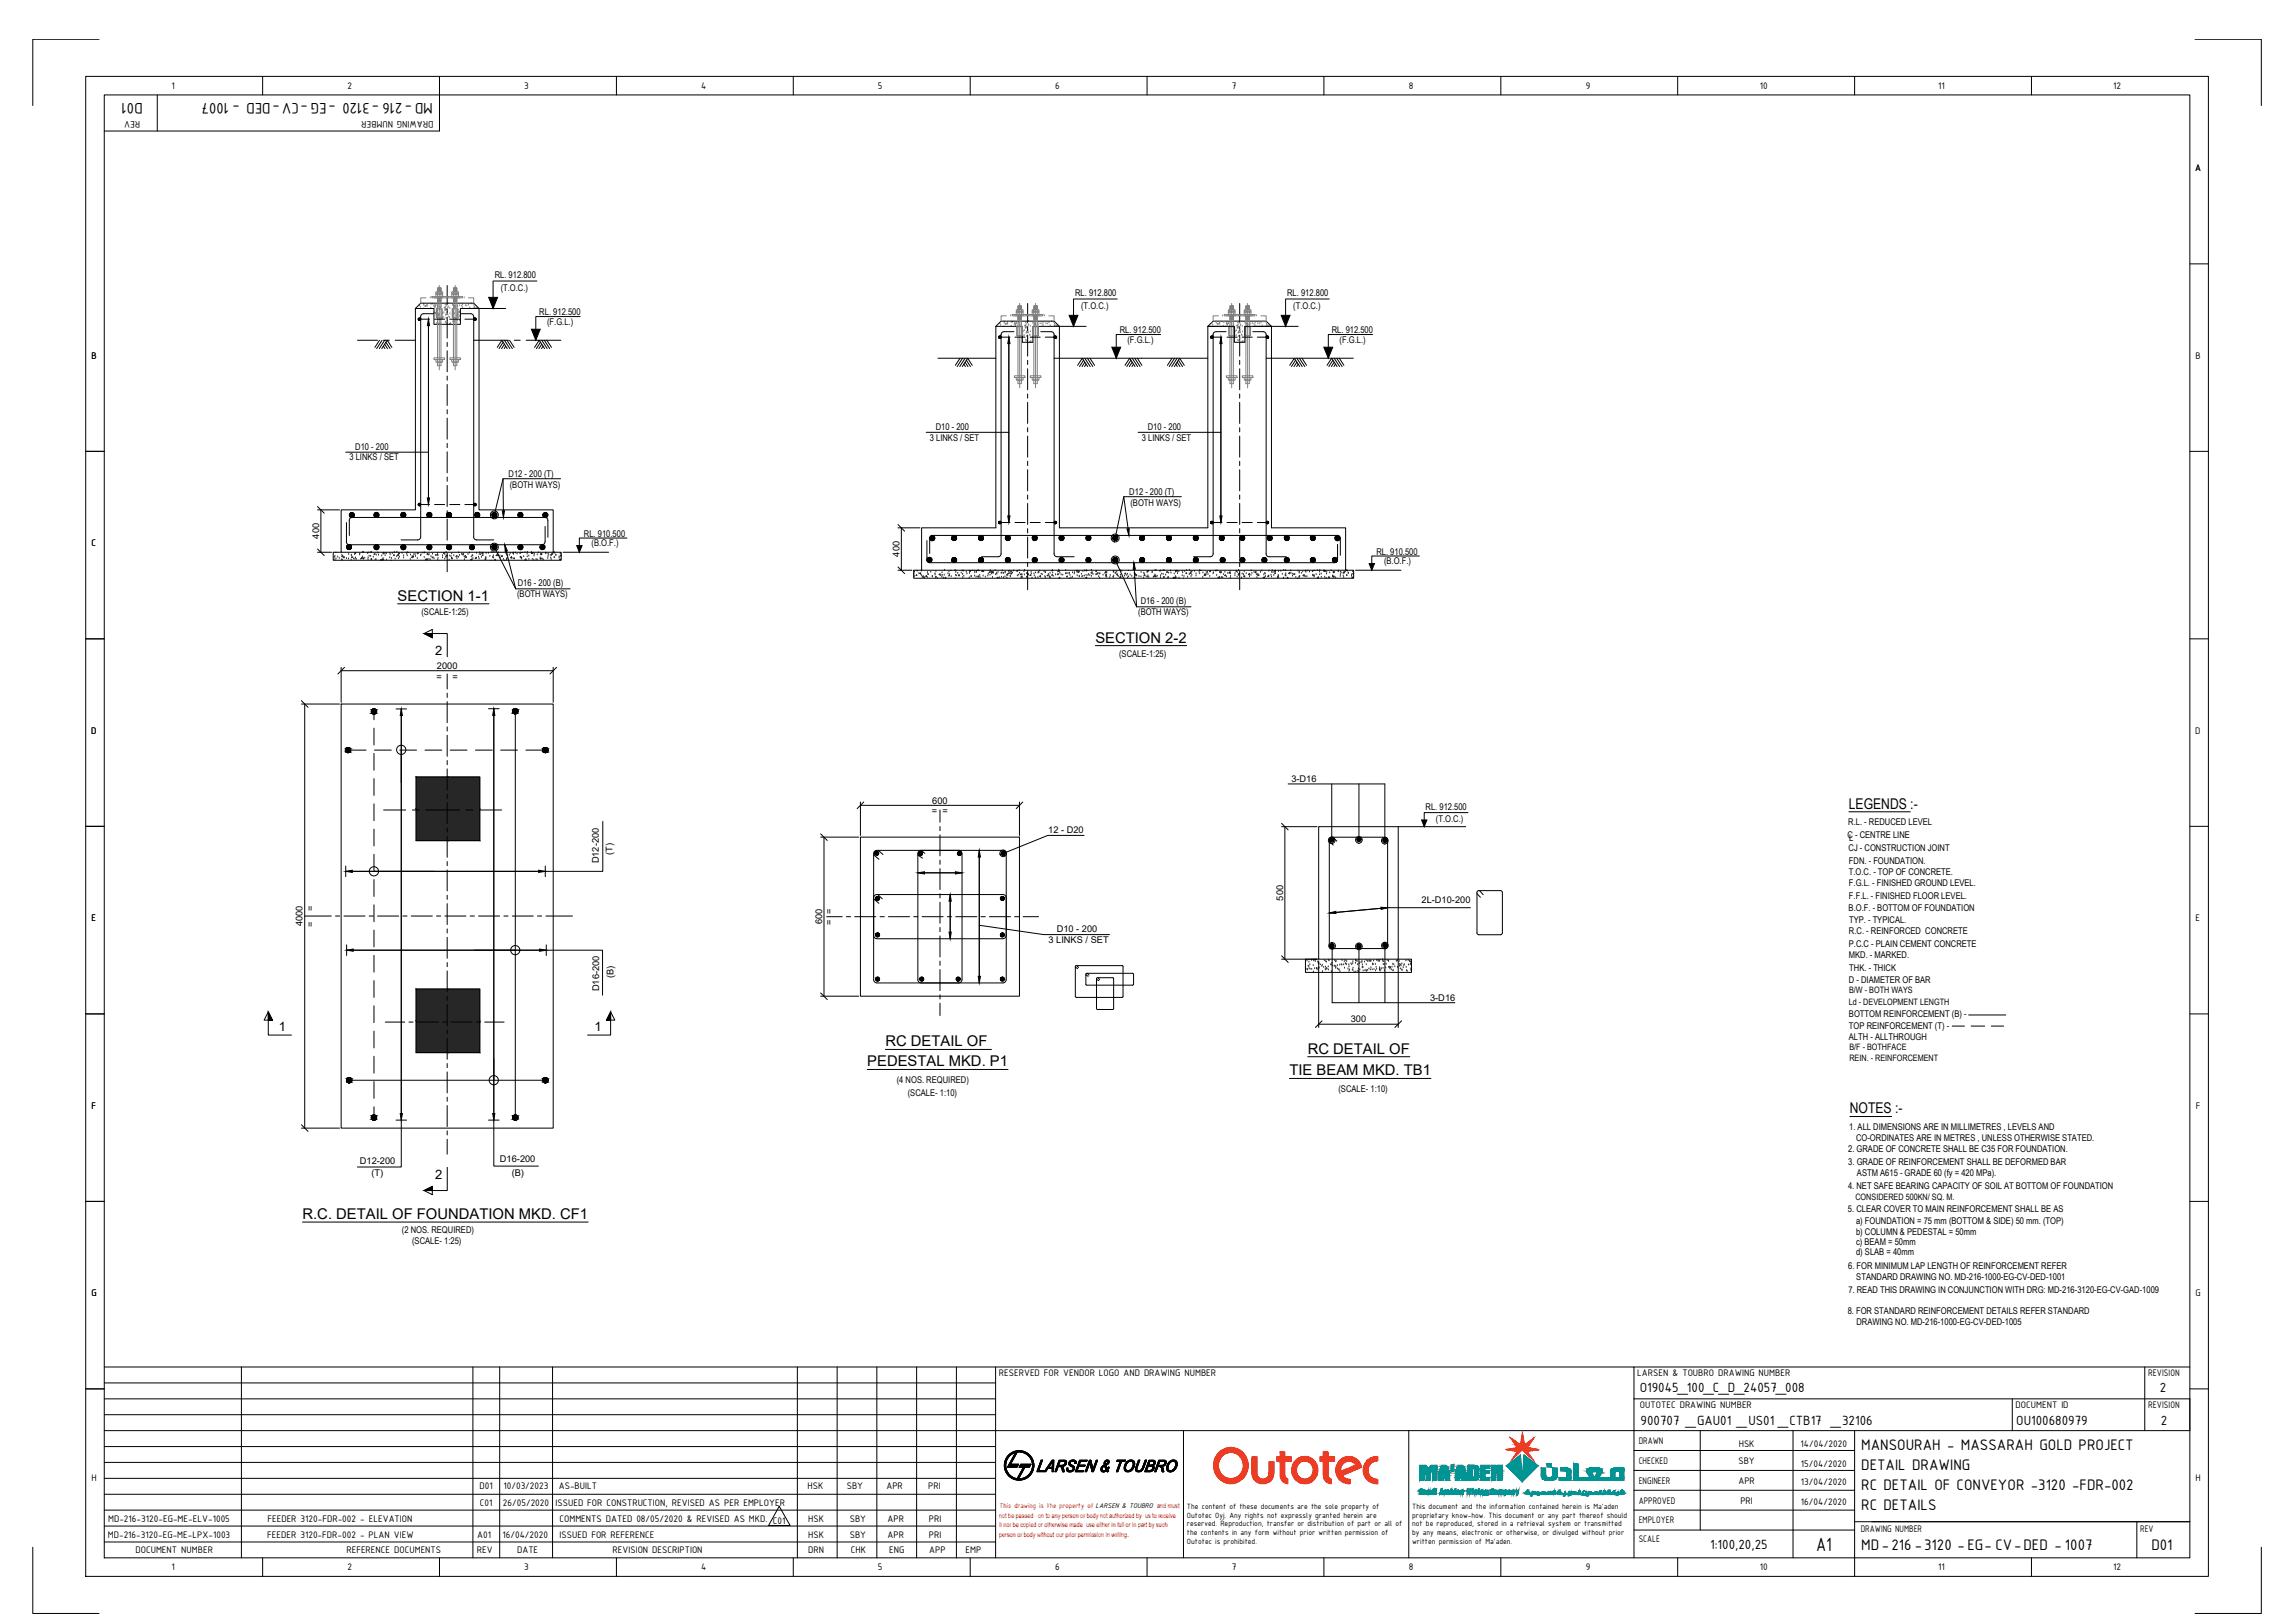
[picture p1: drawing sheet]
<svg xmlns="http://www.w3.org/2000/svg" width="1189mm" height="841mm" viewBox="0 0 1189 841" stroke-linecap="round" stroke-linejoin="round" font-family="sans-serif">
<defs><g id="words">
<text font-size="10.7" x="941" y="803">A1</text>
<g font-size="8.5">
<text x="74" y="53" transform="rotate(180 74 53)">D01</text>
<text x="224" y="53" transform="rotate(180 224 53)">MD-216 -3120 -EG -CV-DED - 1007</text>
<text x="965" y="752">MANSOURAH - MASSARAH GOLD PROJECT</text>
<text x="965" y="762">DETAIL DRAWING</text>
<text x="965" y="772">RC DETAIL OF CONVEYOR -3120 -FDR-002</text>
<text x="965" y="783">RC DETAILS</text>
<text x="965" y="803">MD-216 -3120 -EG- CV-DED - 1007</text>
<text x="1115" y="803">D01</text>
</g>
<g font-size="7.7">
<text x="206" y="311">SECTION 1-1</text>
<text x="568" y="333">SECTION 2-2</text>
<text x="958" y="419">LEGENDS :-</text>
<text x="459" y="542">RC DETAIL OF</text>
<text x="678" y="546">RC DETAIL OF</text>
<text x="449" y="553">PEDESTAL MKD. P1</text>
<text x="668" y="557">TIE BEAM MKD. TB1</text>
<text x="959" y="577">NOTES :-</text>
<text x="157" y="632">R.C. DETAIL OF FOUNDATION MKD. CF1</text>
</g>
<g font-size="7.5">
<text x="850" y="721">O19045_100_C_D_24057_008</text>
<text x="1119" y="721">2</text>
<text x="850" y="739">900707 _GAU01 _US01 _CTB17 _32106</text>
<text x="1045" y="739">OU100680979</text>
<text x="1120" y="739">2</text>
<text x="886" y="803">1:100,20,25</text>
</g>
<g font-size="6.7">
<text x="225" y="339">2</text>
<text x="145" y="534">1</text>
<text x="308" y="534">1</text>
<text x="225" y="611">2</text>
</g>
<g font-size="5.3">
<text x="89" y="46">1</text>
<text x="180" y="46">2</text>
<text x="272" y="46">3</text>
<text x="363" y="46">4</text>
<text x="455" y="46">5</text>
<text x="547" y="46">6</text>
<text x="638" y="46">7</text>
<text x="730" y="46">8</text>
<text x="822" y="46">9</text>
<text x="912" y="46">10</text>
<text x="1004" y="46">11</text>
<text x="1095" y="46">12</text>
<text x="73" y="63" transform="rotate(180 73 63)">REV</text>
<text x="225" y="63" transform="rotate(180 225 63)">DRAWING NUMBER</text>
<text x="1138" y="89">A</text>
<text x="47" y="186">B</text>
<text x="1138" y="186">B</text>
<text x="47" y="283">C</text>
<text x="47" y="380">D</text>
<text x="1138" y="380">D</text>
<text x="47" y="477">E</text>
<text x="1138" y="477">E</text>
<text x="47" y="575">F</text>
<text x="1138" y="575">F</text>
<text x="47" y="672">G</text>
<text x="1138" y="672">G</text>
<text x="518" y="713">RESERVED FOR VENDOR LOGO AND DRAWING NUMBER</text>
<text x="849" y="713">LARSEN &amp; TOUBRO DRAWING NUMBER</text>
<text x="1113" y="713">REVISION</text>
<text x="850" y="730">OUTOTEC DRAWING NUMBER</text>
<text x="1045" y="730">DOCUMENT ID</text>
<text x="1113" y="730">REVISION</text>
<text x="849" y="748">DRAWN</text>
<text x="901" y="750">HSK</text>
<text x="933" y="750">14/04/2020</text>
<text x="849" y="759">CHECKED</text>
<text x="901" y="759">SBY</text>
<text x="933" y="760">15/04/2020</text>
<text x="47" y="768">H</text>
<text x="1138" y="768">H</text>
<text x="249" y="772">D01</text>
<text x="261" y="772">10/03/2023</text>
<text x="290" y="772">AS-BUILT</text>
<text x="419" y="772">HSK</text>
<text x="439" y="772">SBY</text>
<text x="459" y="772">APR</text>
<text x="481" y="772">PRI</text>
<text x="849" y="769">ENGINEER</text>
<text x="901" y="769">APR</text>
<text x="933" y="769">13/04/2020</text>
<text x="849" y="779">APPROVED</text>
<text x="902" y="780">PRI</text>
<text x="933" y="780">16/04/2020</text>
<text x="249" y="780">C01</text>
<text x="261" y="780">26/05/2020</text>
<text x="288" y="780">ISSUED FOR CONSTRUCTION, REVISED AS PER EMPLOYER</text>
<text x="56" y="789">MD-216-3120-EG-ME-ELV-1005</text>
<text x="139" y="789">FEEDER 3120-FDR-002 - ELEVATION</text>
<text x="290" y="789">COMMENTS DATED 08/05/2020 &amp; REVISED AS MKD. C01</text>
<text x="419" y="789">HSK</text>
<text x="440" y="789">SBY</text>
<text x="460" y="789">APR</text>
<text x="481" y="789">PRI</text>
<text x="849" y="789">EMPLOYER</text>
<text x="56" y="797">MD-216-3120-EG-ME-LPX-1003</text>
<text x="139" y="797">FEEDER 3120-FDR-002 - PLAN VIEW</text>
<text x="247" y="797">A01</text>
<text x="260" y="797">16/04/2020</text>
<text x="290" y="797">ISSUED FOR REFERENCE</text>
<text x="419" y="797">HSK</text>
<text x="440" y="797">SBY</text>
<text x="460" y="797">APR</text>
<text x="481" y="797">PRI</text>
<text x="964" y="794">DRAWING NUMBER</text>
<text x="1109" y="794">REV</text>
<text x="849" y="799">SCALE</text>
<text x="70" y="805">DOCUMENT NUMBER</text>
<text x="180" y="805">REFERENCE DOCUMENTS</text>
<text x="247" y="805">REV</text>
<text x="268" y="805">DATE</text>
<text x="317" y="805">REVISION DESCRIPTION</text>
<text x="419" y="805">DRN</text>
<text x="441" y="805">CHK</text>
<text x="461" y="805">ENG</text>
<text x="482" y="805">APP</text>
<text x="500" y="805">EMP</text>
<text x="89" y="814">1</text>
<text x="180" y="814">2</text>
<text x="272" y="814">3</text>
<text x="363" y="814">4</text>
<text x="455" y="814">5</text>
<text x="547" y="814">6</text>
<text x="638" y="814">7</text>
<text x="730" y="814">8</text>
<text x="822" y="814">9</text>
<text x="912" y="814">10</text>
<text x="1004" y="814">11</text>
<text x="1095" y="814">12</text>
</g>
<g font-size="4.8">
<text x="256" y="144">RL. 912.800</text>
<text x="259" y="151">(T.O.C.)</text>
<text x="557" y="153">RL. 912.800</text>
<text x="667" y="153">RL. 912.800</text>
<text x="560" y="160">(T.O.C.)</text>
<text x="670" y="160">(T.O.C.)</text>
<text x="279" y="163">RL. 912.500</text>
<text x="284" y="169">(F.G.L.)</text>
<text x="580" y="172">RL. 912.500</text>
<text x="690" y="172">RL. 912.500</text>
<text x="584" y="178">(F.G.L.)</text>
<text x="694" y="178">(F.G.L.)</text>
<text x="485" y="223">D10 - 200</text>
<text x="595" y="223">D10 - 200</text>
<text x="184" y="233">D10 - 200</text>
<text x="482" y="228">3 LINKS / SET</text>
<text x="592" y="228">3 LINKS / SET</text>
<text x="181" y="239">3 LINKS / SET</text>
<text x="264" y="247">D12 - 200 (T)</text>
<text x="264" y="253">(BOTH WAYS)</text>
<text x="585" y="256">D12 - 200 (T)</text>
<text x="586" y="262">(BOTH WAYS)</text>
<text x="165" y="279" transform="rotate(-90 165 279)">400</text>
<text x="303" y="278">RL. 910.500</text>
<text x="307" y="283">(B.O.F.)</text>
<text x="713" y="287">RL. 910.500</text>
<text x="466" y="288" transform="rotate(-90 466 288)">400</text>
<text x="717" y="292">(B.O.F.)</text>
<text x="268" y="304">D16 - 200 (B)</text>
<text x="268" y="310">(BOTH WAYS)</text>
<text x="591" y="313">D16 - 200 (B)</text>
<text x="218" y="319">(SCALE-1:25)</text>
<text x="590" y="319">(BOTH WAYS)</text>
<text x="580" y="340">(SCALE-1:25)</text>
<text x="226" y="346">2000</text>
<text x="226" y="352">=</text>
<text x="234" y="352">=</text>
<text x="669" y="405">3-D16</text>
<text x="483" y="416">600</text>
<text x="739" y="420">RL. 912.500</text>
<text x="483" y="422">= =</text>
<text x="744" y="426">(T.O.C.)</text>
<text x="543" y="432">12 - D20</text>
<text x="958" y="428">R.L. - REDUCED LEVEL</text>
<text x="957" y="434">C - CENTRE LINE</text>
<text x="958" y="436">L</text>
<text x="317" y="443" transform="rotate(-90 317 443)">(T)</text>
<text x="958" y="441">CJ - CONSTRUCTION JOINT</text>
<text x="310" y="447" transform="rotate(-90 310 447)">D12-200</text>
<text x="958" y="448">FDN. - FOUNDATION.</text>
<text x="958" y="454">T.O.C. - TOP OF CONCRETE.</text>
<text x="958" y="459">F.G.L. - FINISHED GROUND LEVEL.</text>
<text x="665" y="467" transform="rotate(-90 665 467)">500</text>
<text x="958" y="466">F.F.L. - FINISHED FLOOR LEVEL.</text>
<text x="163" y="472" transform="rotate(-90 163 472)">=</text>
<text x="737" y="468">2L-D10-200</text>
<text x="958" y="472">B.O.F. - BOTTOM OF FOUNDATION</text>
<text x="157" y="480" transform="rotate(-90 157 480)">4000</text>
<text x="426" y="479" transform="rotate(-90 426 479)">600</text>
<text x="431" y="479" transform="rotate(-90 431 479)">= =</text>
<text x="958" y="478">TYP. - TYPICAL.</text>
<text x="163" y="480" transform="rotate(-90 163 480)">=</text>
<text x="548" y="483">D10 - 200</text>
<text x="958" y="484">R.C. - REINFORCED CONCRETE</text>
<text x="543" y="489">3 LINKS / SET</text>
<text x="958" y="491">P.C.C - PLAIN CEMENT CONCRETE</text>
<text x="958" y="497">MKD. - MARKED.</text>
<text x="958" y="503">THK. - THICK</text>
<text x="318" y="507" transform="rotate(-90 318 507)">(B)</text>
<text x="958" y="509">D - DIAMETER OF BAR</text>
<text x="310" y="514" transform="rotate(-90 310 514)">D16-200</text>
<text x="741" y="519">3-D16</text>
<text x="958" y="527">BOTTOM REINFORCEMENT (B) -</text>
<text x="700" y="530">300</text>
<text x="958" y="533">TOP REINFORCEMENT (T) -</text>
<text x="958" y="539">ALTH - ALLTHROUGH</text>
<text x="465" y="561">(4 NOS. REQUIRED)</text>
<text x="470" y="568">(SCALE- 1:10)</text>
<text x="694" y="566">(SCALE- 1:10)</text>
<text x="958" y="585">1. ALL DIMENSIONS ARE IN MILLIMETRES , LEVELS AND</text>
<text x="962" y="591">CO-ORDINATES ARE IN METRES , UNLESS OTHERWISE STATED.</text>
<text x="958" y="597">2. GRADE OF CONCRETE SHALL BE C35 FOR FOUNDATION.</text>
<text x="187" y="603">D12-200</text>
<text x="259" y="602">D16-200</text>
<text x="958" y="604">3. GRADE OF REINFORCEMENT SHALL BE DEFORMED BAR</text>
<text x="193" y="609">(T)</text>
<text x="265" y="609">(B)</text>
<text x="962" y="609">ASTM A615 - GRADE 60 (fy = 420 MPa).</text>
<text x="958" y="616">4. NET SAFE BEARING CAPACITY OF SOIL AT BOTTOM OF FOUNDATION</text>
<text x="958" y="628">5. CLEAR COVER TO MAIN REINFORCEMENT SHALL BE AS</text>
<text x="962" y="634">a) FOUNDATION = 75 mm (BOTTOM &amp; SIDE) 50 mm. (TOP)</text>
<text x="208" y="639">(2 NOS. REQUIRED)</text>
<text x="962" y="640">b) COLUMN &amp; PEDESTAL = 50mm</text>
<text x="214" y="645">(SCALE- 1:25)</text>
<text x="962" y="645">c) BEAM = 50mm</text>
<text x="962" y="651">d) SLAB = 40mm</text>
<text x="958" y="658">6. FOR MINIMUM LAP LENGTH OF REINFORCEMENT REFER</text>
<text x="962" y="663">STANDARD DRAWING NO. MD-216-1000-EG-CV-DED-1001</text>
<text x="958" y="670">7. READ THIS DRAWING IN CONJUNCTION WITH DRG: MD-216-3120-EG-CV-GAD-1009</text>
<text x="958" y="681">8. FOR STANDARD REINFORCEMENT DETAILS REFER STANDARD</text>
<text x="962" y="687">DRAWING NO. MD-216-1000-EG-CV-DED-1005</text>
</g>
<g font-size="4.6">
<text x="958" y="515">B/W - BOTH WAYS</text>
<text x="958" y="521">Ld - DEVELOPMENT LENGTH</text>
<text x="958" y="544">B/F - BOTHFACE</text>
<text x="958" y="550">REIN. - REINFORCEMENT</text>
<text x="962" y="622">CONSIDERED 500KN/ SQ. M.</text>
</g>
<g font-size="4.3">
<text x="615" y="782">The content of these documents are the sole property of</text>
<text x="732" y="782">This document and the information contained herein is Ma'aden</text>
<text x="615" y="786">Outotec Oyj. Any rights not expressly granted herein are</text>
<text x="615" y="791">reserved. Reproduction, transfer or distribution of part or all of</text>
<text x="732" y="786">proprietary know-how. This document or any part thereof should</text>
<text x="732" y="791">not be reproduced, stored in a retrieval system or transmitted</text>
<text x="615" y="796">the contents in any form without prior written permission of</text>
<text x="732" y="796">by any means, electronic or otherwise, or divulged without prior</text>
<text x="615" y="800">Outotec is prohibited.</text>
<text x="732" y="800">written permission of Ma'aden.</text>
</g>
<text font-size="3.8" fill="#f00" x="518" y="782">This drawing is the property of LARSEN &amp; TOUBRO and must</text>
<g font-size="3.5" fill="#f00">
<text x="518" y="787">not be passed on to any person or body not authorized by us to receive</text>
<text x="518" y="792">it nor be copied or otherwise made use either in full or in part by such</text>
<text x="518" y="796">person or body without our prior permission in writing.</text>
</g>
</g></defs>
<!-- layer: CIVIL -->
<g fill="#272727" stroke="#272727" stroke-width=".52">
<path d="M232 403l17 16v-16zM232 403l17 16h-17z"/>
<path d="M216 403l16 16v-16zM216 403l16 16h-16z"/>
<path d="M232 419l17 17v-17zM232 419l17 17h-17z"/>
<path d="M216 419l16 17v-17zM216 419l16 17h-16z"/>
<path d="M232 513l17 16v-16zM232 513l17 16h-17z"/>
<path d="M216 513l16 16v-16zM216 513l16 16h-16z"/>
<path d="M232 529l17 16v-16zM232 529l17 16h-17z"/>
<path d="M216 529l16 16v-16zM216 529l16 16h-16z"/>
</g>
<!-- layer: CI-NEWLINES -->
<path d="M215 160h10v8h14v-8h9v104h39v22h-110v-22h38zM626 169h14v8h5v-8h14v105h38v21h-219v-21h38v-105h14v8h5v-8h14v105h77v-105h10M177 365h110v220h-110zM216 403h33v33h-33zM446 434h82v82h-82zM683 428h42v69h-42zM216 513h33v32h-33z" fill="none" stroke="#000" stroke-width=".52"/>
<!-- layer: 0 -->
<g fill="none" stroke="#000" stroke-width=".52">
<path d="M215 160l3-3h28l2 3h14M256 146v14M256 146h22M556 155v14M557 155h22M666 155v14M667 155h22M185 176h11M199 176h3M205 176h10M246 176h17M267 176h3"/>
<path d="M273 176h18M301 164h-23v12M516 169l3-3h27l3 3h14M601 173h-23v13M626 169l3-3h27l3 3h14M711 173h-23v13M291 248h-30l-5 19M612 257h-30l-4 22M165 263l3 3M325 279h-25v7M465 272l4 3M165 284l3 4"/>
<path d="M177 286h-4v4h118v-4h-4M256 284l11 21h28M292 286h23M465 294l4 3M478 295h-4v5h228v-5h-5M578 290l11 24h28M702 295h24M736 288h-25v7M206 313h47M568 335h47M179 346l-4 3M288 346l-3 3"/>
<path d="M156 363l4 4M208 389v17M199 420h11M214 420h3M221 420h17M242 420h3M249 420h11M448 416l-4 3M530 416l-3 3M690 406v28M704 406v27M718 406v28"/>
<path d="M425 432l4 4M562 433h-19l-21 9M664 427l4 3M761 421h-23v7M958 421h32M194 452h31M246 492h21M664 495l4 4M683 497h-6v7h54v-7h-6M690 492v28M704 492v28M718 492v28"/>
<path d="M425 515l4 3M685 529l-3 3M726 529l-3 3M256 549v11M449 554h73M459 544h55M668 559h74M678 548h53M959 579h21M156 583l4 3M157 633h148"/>
<circle cx="256" cy="267" r="2.1"/>
<circle cx="578" cy="279" r="2.1"/>
<circle cx="256" cy="284" r="2.1"/>
<circle cx="578" cy="290" r="2.1"/>
<circle cx="208" cy="389" r="2.4"/>
<circle cx="690" cy="435" r="1.7"/>
<circle cx="704" cy="435" r="1.7"/>
<circle cx="718" cy="436" r="1.7"/>
<circle cx="194" cy="452" r="2.4"/>
<circle cx="520" cy="442" r="1.7"/>
<circle cx="267" cy="492" r="2.4"/>
<circle cx="690" cy="490" r="1.7"/>
<circle cx="704" cy="490" r="1.7"/>
<circle cx="718" cy="490" r="1.7"/>
<circle cx="256" cy="560" r="2.4"/>
</g>
<!-- layer: CI-CEN -->
<g fill="none" stroke="#000" stroke-width=".52">
<path d="M232 148v10M232 160v2M533 157v10M642 157v10M232 164v11M232 177v3M533 169v2M533 174v11M642 169v2M642 174v11M232 182v11M232 195v2"/>
<path d="M232 199v11M533 187v2M533 191v11M642 187v2M642 191v11M232 212v2M232 217v11M533 204v2M533 209v10M642 204v2M642 209v10M232 230v2"/>
<path d="M232 234v11M533 222v2M533 226v11M533 239v2M642 222v2M642 226v11M642 239v2M232 247v2M232 252v10M533 243v11M533 256v3M642 243v11"/>
<path d="M642 256v3M232 265v2M232 269v11M533 261v11M533 274v2M533 278v11M642 261v11M642 274v2M642 278v11M232 282v2M232 286v10M533 291v3"/>
<path d="M533 296v10M642 291v3M642 296v10M232 349v8M232 359v2M232 364v10M232 377v2M232 381v11M232 394v2M232 398v11M232 412v2M232 416v11"/>
<path d="M487 420v6M232 429v2M232 433v11M487 428v2M487 433v11M232 446v3M232 451v11M487 446v2M487 450v11M158 475h14M174 475h2M178 475h11"/>
<path d="M191 475h3M196 475h11M209 475h2M213 475h11M226 475h2M231 475h10M232 464v2M232 468v11M244 475h2M248 475h11M261 475h2M265 475h11"/>
<path d="M279 475h2M283 475h14M428 475h8M439 475h2M443 475h11M456 475h2M460 475h11M474 475h2M478 475h11M487 463v2M487 468v10M491 475h2"/>
<path d="M495 475h11M508 475h3M513 475h11M526 475h2M530 475h8M232 481v2M232 486v11M232 499v2M487 481v2M487 485v11M487 498v2M232 503v11"/>
<path d="M232 516v2M487 502v11M487 515v3M487 520v6M200 530h10M212 530h2M216 530h11M229 530h3M232 521v10M232 534v2M232 538v11M234 530h11"/>
<path d="M247 530h2M251 530h10M232 551v2M232 555v11M232 569v2M232 573v11M232 586v2M232 590v8"/>
</g>
<!-- layer: Rein. -->
<g fill="none" stroke="#000" stroke-width=".52">
<path d="M218 165h5M225 163h-6l-1 1v114l-1 1-1 1h-8M225 165h5M233 165h5M239 163h5l1 1M241 165h5M246 164v114M519 175h4M525 172h-5l-1 1v114l-1 1-1 1h-8M526 175h5M534 175h5M539 172h6l1 1v114l1 1 1 1h9"/>
<path d="M542 175h4M629 173v114l-1 1-1 1h-8M629 175h4M635 172h-5l-1 1M636 175h5M644 175h5M649 172h6l1 1v114v1l2 1M652 175h4M180 271v10v1h1h100h1v-1M183 268h-1l-1 2v7M183 268h99M218 261h5"/>
<path d="M225 261h5M233 261h5M241 261h5M245 278l1 1 1 1h9M282 268l2 1v1v8M283 273v8M519 271h4M526 271h5M534 271h5M542 271h4M629 271h4M636 271h5"/>
<path d="M644 271h5M652 271h4M480 280v10l1 1 1 1h210l1-1v-9M482 287v-9l1-1h210l1 1 1 1v9M658 289h9M194 367v6M194 377v9M267 367v212M181 389h9M194 390v9M194 389h9M207 389h9"/>
<path d="M220 389h9M233 389h9M246 389h9M259 389h9M273 389h8M194 403v9M194 417v8M194 430v8M689 436l2 2M690 434l-1 1v55l1 2M690 434h28l1 1v55l-1 2h-28M691 434l2 2"/>
<path d="M194 443v8M194 456v9M453 443l3 2M455 441l3 2M476 443l2 2M479 442l-2-1h-1v1v66M497 441h1l1 1v66M194 469v9M453 466l2 2M453 465v-1h1h66h1v1M455 464l2 2M765 463l2 2"/>
<path d="M766 461l-1 1v22h1h12l1-1v-20l-1-2M766 462h12M767 462l2 2M194 482v9M194 495v9M453 485v1h1h66h1v-1M194 508v9M453 508v-66v-1h1h66h1v1v66M453 508v1h1h66h1v-1M476 508v1h1M499 508l-1 1h-1M557 501l2 1"/>
<path d="M557 501l25-1v17h-24zM558 500l1 1M563 505l1 1M563 505l24-1v1v5h-24zM563 504l1 1M568 507l1 1M568 507h9v16h-9zM569 507l1 1M194 521v9M194 534v9M1012 532h6M1020 526h20"/>
<path d="M1022 532h7M1032 532h6M180 560h101M194 547v9M194 560v9M194 574v5"/>
<circle cx="194" cy="369" r="1.3"/>
<circle cx="267" cy="369" r="1.3"/>
<circle cx="180" cy="389" r="1.3"/>
<circle cx="283" cy="389" r="1.3"/>
<circle cx="181" cy="560" r="1.3"/>
<circle cx="283" cy="560" r="1.3"/>
<circle cx="194" cy="579" r="1.3"/>
<circle cx="267" cy="579" r="1.3"/>
</g>
<g fill="#000" stroke="#000" stroke-width=".52">
<path d="M246 165h1zM547 175h1zM627 175h1zM628 175h1zM246 261h1zM547 271h1zM627 271h1zM628 271h1zM193 367h1zM267 370h1zM180 390h1zM282 390h1z"/>
<path d="M690 435v1zM689 435h1zM704 435v1zM718 435v1zM454 442v1zM477 442v1zM497 441v1zM520 442v1zM455 466h-1zM518 466h1zM455 484l-1 1zM519 484v1z"/>
<path d="M690 490v1zM703 490h1zM704 490v1zM718 490v1h-1zM455 507l-1 1zM478 507v1zM497 506v1zM519 507v1zM181 558v1zM180 559h1zM193 578h1zM282 561h1z"/>
<path d="M267 580h1z"/>
<path d="M217 166v-1zM217 165v1z"/>
<path d="M217 165l1 1zM217 165l1 1zM217 165h1z"/>
<path d="M217 165h1zM218 165h-1z"/>
<path d="M246 166v-1zM246 165v1z"/>
<path d="M246 165v1zM246 165l1 1zM246 165l1 1z"/>
<path d="M518 175h1zM518 175h1z"/>
<path d="M518 174v1zM518 174v1zM518 174v1z"/>
<path d="M518 175h1zM519 174l-1 1zM518 174v1z"/>
<path d="M546 175h1zM546 175h1z"/>
<path d="M547 174v1zM546 174l1 1zM546 174l1 1z"/>
<path d="M547 175h1zM547 174v1zM547 174v1z"/>
<path d="M628 174v1zM628 174v1zM628 174v1z"/>
<path d="M628 175h1zM628 174v1zM628 174v1z"/>
<path d="M656 175h1zM656 175h1zM657 175h-1z"/>
<path d="M656 174l1 1zM656 174l1 1zM656 174l1 1z"/>
<path d="M657 174v1zM657 174v1z"/>
<path d="M181 267h1zM181 267h1zM181 268l1-1z"/>
<path d="M181 266l1 1zM181 267h1h-1z"/>
<path d="M182 267v1zM182 267v1zM182 267v1z"/>
<path d="M182 266v1v-1zM182 266v1zM182 266v1z"/>
<path d="M182 267l1 1zM182 267l1 1zM182 267h2z"/>
<path d="M183 266l-1 1zM183 266l-1 1zM182 266v1z"/>
<path d="M182 267h2zM182 267l2-1v1zM182 267l1-1z"/>
<path d="M194 267h1zM194 267h1zM194 268l1-1z"/>
<path d="M194 266l1 1zM194 266l1 1h-1z"/>
<path d="M195 267l-1 1h1zM195 267v1zM195 267v1z"/>
<path d="M195 266v1v-1zM194 266l1 1zM194 266l1 1z"/>
<path d="M195 267l1 1zM195 267l1 1zM195 267h1z"/>
<path d="M196 266l-1 1zM195 266v1zM195 266v1z"/>
<path d="M195 267h1zM195 267l1-1v1zM195 267l1-1z"/>
<path d="M208 267h1zM208 267h1zM208 268l1-1z"/>
<path d="M208 266l1 1zM208 266l1 1h-1z"/>
<path d="M209 267l-1 1h1zM209 267v1zM209 267v1z"/>
<path d="M209 266v1zM208 266h1v1zM208 266l1 1z"/>
<path d="M209 267l1 1zM209 267l1 1zM209 267h1z"/>
<path d="M210 266l-1 1zM209 266v1zM209 266v1z"/>
<path d="M209 267h1zM209 267l1-1v1zM209 267l1-1z"/>
<path d="M217 262v-1zM217 261v1z"/>
<path d="M217 261l1 1zM217 261l1 1zM217 261h1z"/>
<path d="M217 261h1zM218 261h-1z"/>
<path d="M221 267h2zM221 267h2zM222 268l1-1z"/>
<path d="M221 266l2 1zM221 266l2 1h-2z"/>
<path d="M223 267l-1 1zM223 267v1zM223 267v1z"/>
<path d="M222 266l1 1zM222 266l1 1zM222 266h-1l2 1z"/>
<path d="M223 267v1zM223 267v1zM223 267l1 1z"/>
<path d="M223 266v1zM223 266v1zM222 266l1 1z"/>
<path d="M223 267h1zM223 267l1-1v1zM223 267l1-1z"/>
<path d="M231 267h2zM231 267h2zM232 268l1-1z"/>
<path d="M232 266l1 1zM231 266l2 1h-2z"/>
<path d="M233 267l-1 1zM233 267v1zM233 267v1z"/>
<path d="M232 266l1 1zM232 266l1 1zM232 266l1 1z"/>
<path d="M233 267v1zM233 267l1 1h-1zM233 267l1 1z"/>
<path d="M233 266v1zM233 266v1zM233 266v1z"/>
<path d="M233 267h1zM233 267l1-1v1zM233 267l1-1z"/>
<path d="M246 262v-1zM246 261v1z"/>
<path d="M246 267h1zM246 267h1zM246 268l1-1z"/>
<path d="M246 261v1zM246 261l1 1zM246 261l1 1z"/>
<path d="M246 266l1 1zM246 266l1 1h-1z"/>
<path d="M247 267v1zM247 267v1zM247 267v1z"/>
<path d="M247 266v1v-1zM247 266v1zM247 266v1z"/>
<path d="M247 267l1 1zM247 267l1 1zM247 267h2z"/>
<path d="M248 266l-1 1zM248 266l-1 1zM247 266v1z"/>
<path d="M247 267h2zM247 267l2-1v1zM247 267l1-1z"/>
<path d="M255 267h1zM255 267h1zM255 268l1-1z"/>
<path d="M255 266l1 1zM255 266l1 1h-1z"/>
<path d="M256 267v1zM256 267v1zM256 267v1z"/>
<path d="M256 266v1zM255 266l1 1zM255 266l1 1z"/>
<path d="M256 267l1 1zM256 267l1 1zM256 267l1 1z"/>
<path d="M257 266l-1 1zM257 266l-1 1zM256 266v1z"/>
<path d="M256 267h1zM256 267l1-1v1zM256 267l1-1z"/>
<path d="M268 267h2zM268 267h2zM269 268l1-1z"/>
<path d="M269 266l1 1zM268 266l2 1h-2z"/>
<path d="M270 267l-1 1zM270 267v1zM270 267v1z"/>
<path d="M269 266l1 1zM269 266l1 1zM269 266l1 1z"/>
<path d="M270 267v1zM270 267l1 1h-1zM270 267h1z"/>
<path d="M270 266v1zM270 266v1zM270 266v1z"/>
<path d="M270 267h1zM270 267l1-1v1zM270 267l1-1z"/>
<path d="M281 267h2zM281 267h2zM282 268l1-1z"/>
<path d="M282 266l1 1zM281 267h2h-2z"/>
<path d="M283 267l-1 1zM283 267l-1 1zM283 267v1z"/>
<path d="M282 266l1 1zM282 266l1 1zM282 266l1 1z"/>
<path d="M283 267v1zM283 267v1zM283 267h1z"/>
<path d="M283 266v1zM283 266v1zM283 266v1v-1z"/>
<path d="M283 267h1zM283 267l1-1v1zM283 267l1-1z"/>
<path d="M482 279h1zM482 279h1zM482 280l1-1z"/>
<path d="M482 278l1 1zM482 279h1h-1z"/>
<path d="M483 279v1zM483 279v1zM483 279v1h1z"/>
<path d="M483 278v1zM482 278l1 1zM482 278l1 1z"/>
<path d="M484 278l-1 1zM484 278l-1 1zM483 278v1l1-1z"/>
<path d="M483 279h1zM483 279l1-1v1zM483 279l1-1z"/>
<path d="M493 279h1zM493 279h1zM493 280l1-1z"/>
<path d="M493 278l1 1zM493 278l1 1h-1z"/>
<path d="M494 279v1zM494 279l1 1h-1zM494 279l1 1z"/>
<path d="M494 278v1v-1zM494 278v1zM494 278v1z"/>
<path d="M494 279l1 1zM494 279l1 1zM494 279h2z"/>
<path d="M495 278l-1 1zM495 278l-1 1zM494 278v1z"/>
<path d="M494 279h2zM494 279l2-1v1zM494 279l1-1z"/>
<path d="M507 279h1zM507 279h1zM507 280l1-1z"/>
<path d="M507 278l1 1zM507 278l1 1h-1z"/>
<path d="M508 279v1zM508 279v1zM508 279v1z"/>
<path d="M508 278v1zM508 278v1zM508 278v1z"/>
<path d="M508 279l1 1zM508 279l1 1zM508 279h2z"/>
<path d="M509 278l-1 1zM509 278l-1 1zM508 278v1z"/>
<path d="M508 279h2zM508 279l2-1v1zM508 279l1-1z"/>
<path d="M518 271h1zM518 271h1z"/>
<path d="M518 270v1zM518 270v1zM518 270v1z"/>
<path d="M518 271h1zM519 270l-1 1zM518 270v1z"/>
<path d="M521 279h1zM521 279h1zM521 280l1-1z"/>
<path d="M521 278l1 1zM521 278l1 1h-1z"/>
<path d="M522 279v1zM522 279v1zM522 279v1z"/>
<path d="M522 278v1zM522 278v1zM522 278h-1l1 1z"/>
<path d="M522 279l1 1zM522 279l1 1zM522 279l1 1z"/>
<path d="M523 278l-1 1zM523 278l-1 1zM522 278v1z"/>
<path d="M522 279h2zM522 279l2-1v1zM522 279l2-1z"/>
<path d="M535 279h1zM535 279h1zM535 280l1-1z"/>
<path d="M535 278l1 1zM535 278l1 1h-1z"/>
<path d="M536 279v1zM536 279v1zM536 279v1z"/>
<path d="M536 278v1zM535 278l1 1zM535 278l1 1z"/>
<path d="M536 279l1 1zM536 279l1 1zM536 279l1 1z"/>
<path d="M537 278l-1 1zM537 278l-1 1zM536 278v1z"/>
<path d="M536 279h1zM536 279l1-1v1zM536 279l1-1z"/>
<path d="M546 271h1zM546 271h1z"/>
<path d="M547 270v1zM546 270l1 1zM546 270l1 1z"/>
<path d="M547 271h1zM547 270v1zM547 270v1z"/>
<path d="M549 279h1zM549 279h1zM549 280l1-1z"/>
<path d="M549 278l1 1zM549 278l1 1h-1z"/>
<path d="M550 279v1zM550 279v1zM550 279v1h1z"/>
<path d="M550 278v1zM549 278l1 1zM549 278l1 1z"/>
<path d="M550 279l1 1zM550 279l1 1zM550 279l1 1z"/>
<path d="M551 278l-1 1zM551 278l-1 1zM550 278v1l1-1z"/>
<path d="M550 279h1zM550 279l1-1v1zM550 279l1-1z"/>
<path d="M563 279h1zM563 279h1zM563 280l1-1z"/>
<path d="M563 278l1 1zM563 278l1 1h-1z"/>
<path d="M564 279v1zM564 279v1zM564 279v1z"/>
<path d="M564 278v1zM563 278l1 1zM563 278l1 1z"/>
<path d="M564 279l1 1zM564 279l1 1zM564 279l1 1z"/>
<path d="M565 278l-1 1zM564 278v1zM564 278v1v-1z"/>
<path d="M564 279h1zM564 279l1-1v1zM564 279l1-1z"/>
<path d="M577 279h1zM577 279h1zM577 280l1-1z"/>
<path d="M577 278l1 1zM577 278l1 1h-1z"/>
<path d="M578 279l-1 1h1zM578 279v1zM578 279v1z"/>
<path d="M578 278v1zM577 278h1v1zM577 278l1 1z"/>
<path d="M578 279l1 1zM578 279l1 1zM578 279h1z"/>
<path d="M579 278l-1 1zM578 278v1zM578 278v1z"/>
<path d="M578 279h1zM578 279l1-1v1zM578 279l1-1z"/>
<path d="M591 279h1zM591 279h1zM591 280l1-1z"/>
<path d="M591 278l1 1zM591 278l1 1h-1z"/>
<path d="M592 279l-1 1h1zM592 279v1zM592 279v1z"/>
<path d="M591 278l1 1zM591 278l1 1zM591 278l1 1z"/>
<path d="M592 279l1 1zM592 279l1 1zM592 279h1z"/>
<path d="M593 278l-1 1zM592 278v1zM592 278v1z"/>
<path d="M592 279h1zM592 279l1-1v1zM592 279l1-1z"/>
<path d="M605 279h1zM605 279h1zM605 280l1-1z"/>
<path d="M605 278l1 1zM605 278l1 1h-1z"/>
<path d="M606 279l-1 1zM606 279l-1 1zM606 279v1z"/>
<path d="M605 278l1 1zM605 278l1 1zM605 278l1 1z"/>
<path d="M606 279v1h1zM606 279l1 1zM606 279h1z"/>
<path d="M607 278l-1 1zM606 278h1l-1 1zM606 278v1z"/>
<path d="M606 279h1zM606 279l1-1v1zM606 279l1-1z"/>
<path d="M618 279h2zM619 279h1zM619 280l1-1z"/>
<path d="M619 278l1 1zM619 278l1 1h-2z"/>
<path d="M620 279l-1 1zM620 279l-1 1zM620 279v1z"/>
<path d="M619 278l1 1zM619 278l1 1zM619 278l1 1z"/>
<path d="M620 279v1zM620 279v1zM620 279l1 1z"/>
<path d="M620 278v1zM620 278v1zM620 278v1z"/>
<path d="M620 279h1zM620 279l1-1v1zM620 279l1-1z"/>
<path d="M628 270v1zM628 270v1zM628 270v1z"/>
<path d="M628 271h1zM628 270v1zM628 270v1z"/>
<path d="M632 279h1zM632 279h1zM632 280l1-1z"/>
<path d="M632 278l1 1zM632 278l1 1h-1z"/>
<path d="M633 279v1zM633 279v1zM633 279v1z"/>
<path d="M633 278v1zM632 278l1 1zM632 278l1 1z"/>
<path d="M633 279l1 1zM633 279l1 1zM633 279h1z"/>
<path d="M634 278l-1 1zM634 278l-1 1zM633 278v1l1-1z"/>
<path d="M633 279h1zM633 279l1-1v1zM633 279l1-1z"/>
<path d="M643 279h1zM643 279h1zM643 280l1-1z"/>
<path d="M643 278l1 1zM643 278l1 1h-1z"/>
<path d="M644 279l-1 1zM644 279v1h-1zM644 279v1z"/>
<path d="M643 278l1 1zM643 278l1 1zM643 278l1 1z"/>
<path d="M644 279l1 1zM644 279l1 1zM644 279l1 1z"/>
<path d="M644 278v1zM644 278v1zM644 278v1v-1z"/>
<path d="M644 279h1zM644 279l1-1v1zM644 279l1-1z"/>
<path d="M656 271h1zM656 271h1zM657 271h-1z"/>
<path d="M657 279h1zM657 279h1zM657 280l1-1z"/>
<path d="M656 270l1 1zM656 270l1 1zM656 270l1 1z"/>
<path d="M657 278l1 1zM657 278l1 1h-1z"/>
<path d="M658 279l-1 1h1zM658 279v1zM658 279v1z"/>
<path d="M657 270v1zM657 270v1z"/>
<path d="M658 278v1zM657 278h1v1zM657 278l1 1z"/>
<path d="M658 279l1 1zM658 279l1 1zM658 279h1z"/>
<path d="M659 278l-1 1zM658 278v1zM658 278v1z"/>
<path d="M658 279h1zM658 279l1-1v1zM658 279l1-1z"/>
<path d="M666 279h1zM666 279h1zM666 280l1-1z"/>
<path d="M666 278l1 1zM666 278l1 1h-1z"/>
<path d="M667 279v1zM667 279v1zM667 279v1z"/>
<path d="M666 278l1 1zM666 278l1 1zM666 278l1 1-1-1z"/>
<path d="M667 279l1 1zM667 279l1 1zM667 279l1 1z"/>
<path d="M668 278l-1 1zM667 278h1l-1 1zM667 278v1z"/>
<path d="M667 279h1zM667 279l1-1v1zM667 279l1-1z"/>
<path d="M679 279h1zM679 279h1zM679 280l1-1z"/>
<path d="M679 278l1 1zM679 278l1 1h-1z"/>
<path d="M680 279v1zM680 279v1zM680 279v1z"/>
<path d="M680 278v1zM680 278v1zM680 278v1z"/>
<path d="M680 279l1 1zM680 279l1 1zM680 279h2z"/>
<path d="M681 278l-1 1zM681 278l-1 1zM680 278v1z"/>
<path d="M680 279h2zM680 279l2-1v1zM680 279l1-1z"/>
<path d="M692 279h1zM692 279h1zM692 280l1-1z"/>
<path d="M692 278l1 1zM692 279h1h-1z"/>
<path d="M693 279v1zM693 279v1zM693 279v1z"/>
<path d="M693 278v1zM692 278l1 1zM692 278l1 1z"/>
<path d="M694 278l-1 1zM693 278h1l-1 1zM693 278v1z"/>
<path d="M693 279h1zM693 279l1-1v1zM693 279l1-1z"/>
<path d="M180 283h1zM180 283h1zM180 284l1-1z"/>
<path d="M180 284l1-1zM181 283l-1 1zM181 283v2z"/>
<path d="M180 282l1 1zM180 283h1zM180 283h1z"/>
<path d="M181 283v2zM181 283l1 2h-1zM181 283l1 2z"/>
<path d="M181 282v1zM181 282v1zM181 282v1z"/>
<path d="M181 283l1 1zM181 283l1 1z"/>
<path d="M181 283h1zM181 283h1zM182 282l-1 1z"/>
<path d="M194 284h1zM194 284h1zM194 284h1z"/>
<path d="M194 283l1 1zM194 283l1 1z"/>
<path d="M195 284l-1 1h1zM195 284v1zM195 284l1 1z"/>
<path d="M195 282v2zM194 283l1 1zM194 283l1 1z"/>
<path d="M195 284l1 1zM195 284h1v1zM195 284h1z"/>
<path d="M196 283l-1 1zM195 282l1 1-1 1zM195 282v2z"/>
<path d="M195 284h1zM195 284l1-1zM195 284l1-1z"/>
<path d="M208 284h1zM208 284h1zM208 284v1l1-1z"/>
<path d="M208 283l1 1zM208 283l1 1z"/>
<path d="M209 284v1zM209 284v1zM209 284v1z"/>
<path d="M209 282v2zM208 283l1 1zM208 283l1 1z"/>
<path d="M209 284v1h1zM209 284l1 1zM209 284h1z"/>
<path d="M210 283l-1 1zM209 282l1 1-1 1zM209 282v2z"/>
<path d="M209 284h1zM209 284l1-1zM209 284l1-1z"/>
<path d="M221 284h2zM221 284h2zM222 284v1l1-1z"/>
<path d="M222 283h-1l2 1zM221 283l2 1z"/>
<path d="M223 284l-1 1zM223 284v1h-1zM223 284v1z"/>
<path d="M222 282l1 2zM222 283l1 1zM222 283l1 1z"/>
<path d="M223 284v1zM223 284v1zM223 284h1z"/>
<path d="M223 283v1l1-1zM223 282v2zM222 282l1 2v-2z"/>
<path d="M223 284h1zM223 284h1zM223 284l1-1z"/>
<path d="M231 284h2zM232 284h1zM232 284v1l1-1z"/>
<path d="M232 283l1 1zM232 283l1 1z"/>
<path d="M233 284l-1 1zM233 284l-1 1zM233 284v1z"/>
<path d="M232 282l1 2zM232 283l1 1zM232 283l1 1z"/>
<path d="M233 284v1h1zM233 284l1 1zM233 284h1z"/>
<path d="M233 283v1zM233 282v1v1zM233 282v2z"/>
<path d="M233 284h1zM233 284l1-1zM233 284l1-1z"/>
<path d="M243 284h2zM243 284h2zM244 284v1l1-1z"/>
<path d="M244 283h-1l2 1zM243 283l2 1z"/>
<path d="M245 284l-1 1zM245 284l-1 1zM245 284v1z"/>
<path d="M244 282l1 2zM244 283l1 1zM244 283l1 1z"/>
<path d="M245 284v1zM245 284v1zM245 284h1z"/>
<path d="M245 283v1l1-1zM245 282v2zM245 282v2v-2z"/>
<path d="M245 284h1zM245 284h1zM245 284l1-1z"/>
<path d="M255 284h1zM255 284h1zM255 284v1l1-1z"/>
<path d="M255 283l1 1zM255 283l1 1z"/>
<path d="M256 284v1zM256 284v1zM256 284v1h1z"/>
<path d="M256 282v2zM255 283l1 1zM255 283l1 1z"/>
<path d="M256 284l1 1zM256 284l1 1zM256 284h1z"/>
<path d="M257 283l-1 1 1-1zM257 282l-1 2zM256 282v2l1-2z"/>
<path d="M256 284h1zM256 284h1zM256 284l1-1z"/>
<path d="M268 284h2zM268 284h2zM269 284h1z"/>
<path d="M269 283h-1l2 1zM268 283l2 1z"/>
<path d="M270 284l-1 1zM270 284l-1 1zM270 284v1z"/>
<path d="M269 282l1 2zM269 283l1 1zM269 283l1 1z"/>
<path d="M270 284v1zM270 284h1l-1 1zM270 284h1z"/>
<path d="M270 283v1zM270 282v1v1zM270 282v2z"/>
<path d="M270 284h1zM270 284l1-1zM270 284l1-1z"/>
<path d="M280 283l1 1zM280 283l1 1h-1zM280 284h1z"/>
<path d="M280 284v1l1-1zM281 284l-1 1zM281 284v1z"/>
<path d="M280 282l1 2v-2zM280 282l1 2zM280 283l1 1z"/>
<path d="M281 284v1zM281 284l1 1zM281 284h1z"/>
<path d="M282 282l-1 2zM281 282v2zM281 282v2z"/>
<path d="M281 284h1zM281 284h1z"/>
<path d="M281 284l1-1zM281 284l1-1zM282 282l-1 2 1-1z"/>
<path d="M480 290h2zM480 290h2zM480 290h2z"/>
<path d="M481 291l1-1zM482 290l-1 1zM482 290v1z"/>
<path d="M481 289l1 1-1-1zM481 289l1 1zM481 289l1 1z"/>
<path d="M482 290v1zM482 290v1zM482 290l1 1z"/>
<path d="M482 289v1zM482 289v1zM481 289l1 1z"/>
<path d="M482 290l1 1zM482 290h1z"/>
<path d="M482 290h1zM482 290h1zM482 289v1l1-1z"/>
<path d="M483 279l1 1zM483 279l1 1zM483 279l1 1z"/>
<path d="M493 290h1zM493 291l1-1zM493 291l1-1z"/>
<path d="M493 289v1h1zM493 290h1z"/>
<path d="M494 290v1zM494 290v1zM494 290l1 1z"/>
<path d="M494 289v1zM494 289v1zM494 289h-1l1 1z"/>
<path d="M494 290l1 1zM494 290l2 1h-1zM494 290l2 1z"/>
<path d="M495 289l-1 1zM495 289l-1 1zM494 289v1z"/>
<path d="M494 290l2 1zM494 290h2zM494 290h2z"/>
<path d="M507 290h1zM507 291l1-1zM507 291h1v-1z"/>
<path d="M507 289v1h1zM507 290h1z"/>
<path d="M508 290v1zM508 290v1zM508 290v1z"/>
<path d="M508 289v1zM508 289v1zM508 289h-1l1 1z"/>
<path d="M508 290l1 1zM508 290l1 1zM508 290l1 1z"/>
<path d="M509 289l-1 1zM509 289l-1 1zM508 289v1z"/>
<path d="M508 290l2 1zM508 290h2zM508 290h2z"/>
<path d="M521 290h1zM521 291l1-1zM521 291h1v-1z"/>
<path d="M521 289v1h1zM521 290h1z"/>
<path d="M522 290v1zM522 290v1zM522 290v1h1z"/>
<path d="M522 289v1zM522 289v1zM522 289h-1l1 1z"/>
<path d="M522 290l1 1zM522 290l1 1zM522 290l1 1z"/>
<path d="M523 289l-1 1zM523 289l-1 1zM522 289v1z"/>
<path d="M522 290h2zM522 290h2zM522 290l1-1z"/>
<path d="M535 290h1zM535 291l1-1zM535 291h1v-1z"/>
<path d="M535 289v1h1zM535 290h1z"/>
<path d="M536 290v1zM536 290v1zM536 290v1h1z"/>
<path d="M536 289v1zM535 289l1 1zM535 289l1 1z"/>
<path d="M536 290l1 1zM536 290l1 1zM536 290l1 1z"/>
<path d="M537 289l-1 1zM537 289l-1 1zM536 289v1l1-1z"/>
<path d="M536 290h2zM536 290h1h1zM536 290l1-1z"/>
<path d="M549 290h1zM549 291l1-1zM549 291l1-1z"/>
<path d="M549 289v1h1zM549 290h1z"/>
<path d="M550 290l-1 1h1zM550 290v1zM550 290v1z"/>
<path d="M550 289v1zM549 289h1v1zM549 289l1 1z"/>
<path d="M550 290l1 1zM550 290l1 1zM550 290l1 1z"/>
<path d="M551 289l-1 1zM551 289l-1 1zM550 289v1z"/>
<path d="M550 290l1 1zM550 290h1zM550 290l1-1z"/>
<path d="M563 290h1zM563 291l1-1zM563 291l1-1z"/>
<path d="M563 289v1h1zM563 290h1z"/>
<path d="M564 290l-1 1h1zM564 290v1zM564 290v1z"/>
<path d="M564 289v1zM563 289h1v1zM563 289l1 1z"/>
<path d="M564 290l1 1zM564 290l1 1zM564 290l1 1z"/>
<path d="M565 289l-1 1zM564 289v1zM564 289v1z"/>
<path d="M564 290l1 1zM564 290h1zM564 290l1-1z"/>
<path d="M577 290h1zM577 291l1-1zM577 291l1-1z"/>
<path d="M577 289v1h1zM577 290h1z"/>
<path d="M578 290v1zM578 290v1zM578 290v1z"/>
<path d="M578 289v1zM577 289l1 1zM577 289l1 1-1-1z"/>
<path d="M578 290l1 1zM578 290l1 1zM578 290l1 1z"/>
<path d="M579 289l-1 1zM578 289h1l-1 1zM578 289v1z"/>
<path d="M578 290l1 1zM578 290h1zM578 290h1z"/>
<path d="M591 290h1zM591 291l1-1zM591 291l1-1z"/>
<path d="M591 289v1h1zM591 290h1z"/>
<path d="M592 290v1zM592 290v1zM592 290v1z"/>
<path d="M591 289l1 1zM591 289l1 1zM591 289l1 1-1-1z"/>
<path d="M592 290v1h1zM592 290l1 1zM592 290l1 1z"/>
<path d="M593 289l-1 1zM592 289h1l-1 1zM592 289v1z"/>
<path d="M592 290l1 1zM592 290h1zM592 290h1z"/>
<path d="M605 290h1zM605 291l1-1zM605 291l1-1z"/>
<path d="M605 289v1h1zM605 290h1z"/>
<path d="M606 290l-1 1zM606 290l-1 1zM606 290v1z"/>
<path d="M605 289l1 1zM605 289l1 1zM605 289l1 1z"/>
<path d="M606 290l1 1zM606 290l1 1zM606 290l1 1z"/>
<path d="M607 289l-1 1zM606 289v1zM606 289v1v-1z"/>
<path d="M606 290h1zM606 290h1zM606 290l1-1z"/>
<path d="M618 290h2zM619 291l1-1zM619 291l1-1z"/>
<path d="M619 289v1h1zM619 290h1z"/>
<path d="M620 290l-1 1zM620 290v1h-1zM620 290v1z"/>
<path d="M619 289l1 1zM619 289l1 1zM619 289l1 1z"/>
<path d="M620 290v1zM620 290v1zM620 290l1 1z"/>
<path d="M620 289v1zM620 289v1zM620 289v1v-1z"/>
<path d="M620 290h1zM620 290h1zM620 290l1-1z"/>
<path d="M632 290h2zM632 291l2-1zM633 291l1-1z"/>
<path d="M633 289l-1 1h2zM632 290h2z"/>
<path d="M634 290l-1 1zM634 290l-1 1zM634 290v1z"/>
<path d="M633 289l1 1zM633 289l1 1zM633 289l1 1z"/>
<path d="M634 290v1zM634 290l1 1h-1zM634 290l1 1z"/>
<path d="M634 289v1zM634 289v1zM634 289v1z"/>
<path d="M634 290l1 1zM634 290h1zM634 290l1-1z"/>
<path d="M643 290h1zM643 291l1-1zM643 291l1-1z"/>
<path d="M643 289v1h1zM643 290h1z"/>
<path d="M644 290l-1 1zM644 290v1h-1zM644 290v1z"/>
<path d="M643 289l1 1zM643 289l1 1zM643 289l1 1z"/>
<path d="M644 290l1 1zM644 290l1 1zM644 290l1 1z"/>
<path d="M645 289l-1 1zM644 289v1zM644 289v1v-1z"/>
<path d="M644 290h1zM644 290h1zM644 290l1-1z"/>
<path d="M654 290h1zM654 291l1-1zM654 291h1v-1z"/>
<path d="M654 289v1h1zM654 290h1z"/>
<path d="M655 290v1zM655 290v1zM655 290v1z"/>
<path d="M655 289v1v-1zM654 289l1 1zM654 289l1 1z"/>
<path d="M655 290l1 1zM655 290l1 1zM655 290l1 1z"/>
<path d="M656 289l-1 1zM656 289l-1 1zM655 289v1z"/>
<path d="M655 290l1 1zM655 290h1h1zM655 290l1-1z"/>
<path d="M666 290h1zM666 291l1-1zM666 291l1-1z"/>
<path d="M666 289v1h1zM666 290h1z"/>
<path d="M667 290v1zM667 290v1zM667 290v1z"/>
<path d="M666 289l1 1v-1zM666 289l1 1zM666 289l1 1z"/>
<path d="M667 290l1 1zM667 290l1 1zM667 290l1 1z"/>
<path d="M668 289l-1 1zM667 289v1zM667 289v1z"/>
<path d="M667 290l1 1zM667 290h1zM667 290l1-1z"/>
<path d="M679 290h1zM679 291l1-1zM679 291h1v-1z"/>
<path d="M679 289v1h1zM679 290h1z"/>
<path d="M680 290v1zM680 290v1zM680 290v1z"/>
<path d="M680 289v1zM680 289v1zM679 289l1 1v-1z"/>
<path d="M680 290l1 1zM680 290l1 1zM680 290l2 1z"/>
<path d="M681 289l-1 1zM681 289l-1 1zM680 289v1z"/>
<path d="M680 290l2 1zM680 290h2zM680 290h2z"/>
<path d="M691 290h1zM691 290h1zM691 290v1l1-1z"/>
<path d="M691 291l1-1zM692 290l-1 1zM692 290l-1 1z"/>
<path d="M691 289l1 1zM691 289l1 1-1-1zM691 289l1 1z"/>
<path d="M692 290v1zM692 290l1 1h-1zM692 290l1 1z"/>
<path d="M692 289v1zM692 289v1zM691 289l1 1z"/>
<path d="M692 290l1 1zM692 290l1 1z"/>
<path d="M692 290h1zM692 290h1zM693 289l-1 1 1-1z"/>
<path d="M693 279l1 1zM693 279l1 1zM693 279l1 1z"/>
<path d="M193 367h1zM193 367h1z"/>
<path d="M193 370h1zM193 370h1z"/>
<path d="M193 367l1 1zM193 368h1z"/>
<path d="M193 370h1zM193 370h1z"/>
<path d="M193 368h2zM193 368h2z"/>
<path d="M193 370h1zM193 370h1z"/>
<path d="M193 368h2zM193 368h2z"/>
<path d="M193 370h2zM193 370h1z"/>
<path d="M193 368h2zM193 368h2z"/>
<path d="M193 370h2zM193 370h2z"/>
<path d="M193 368h2zM193 368h2z"/>
<path d="M193 370h2zM193 370h2z"/>
<path d="M193 368h2zM193 368h2z"/>
<path d="M193 369h2zM193 369l2 1z"/>
<path d="M193 368h2zM193 368h2z"/>
<path d="M193 369h2zM193 369h2z"/>
<path d="M193 368h2zM193 368h2z"/>
<path d="M193 369h2zM193 369h2z"/>
<path d="M193 368h2zM193 368h2z"/>
<path d="M193 369h2zM193 369h2z"/>
<path d="M193 368h2zM193 368h2z"/>
<path d="M193 369h2zM193 369h2z"/>
<path d="M193 368l2 1zM193 368l2 1z"/>
<path d="M193 369h2zM193 369h2z"/>
<path d="M193 369h2zM193 369h2z"/>
<path d="M193 369h2zM193 369h2z"/>
<path d="M193 369h2zM193 369h2z"/>
<path d="M267 367h1zM267 367h1z"/>
<path d="M267 367h1zM266 367h2z"/>
<path d="M266 367h2zM266 367h2z"/>
<path d="M266 370h2zM266 370h2z"/>
<path d="M266 367l2 1zM266 368h2z"/>
<path d="M266 370h2zM266 370h2z"/>
<path d="M266 368h2zM266 368h2z"/>
<path d="M266 370h2zM266 370h2z"/>
<path d="M266 368h2zM266 368h2z"/>
<path d="M266 369h2zM266 369l2 1z"/>
<path d="M266 368h2zM266 368h2z"/>
<path d="M266 369h2zM266 369h2z"/>
<path d="M266 368h2zM266 368h2z"/>
<path d="M266 369h2zM266 369h2z"/>
<path d="M266 368h2zM266 368h2z"/>
<path d="M266 369h2zM266 369h2z"/>
<path d="M266 368h2zM266 368h2z"/>
<path d="M266 369h2zM266 369h2z"/>
<path d="M266 368h2zM266 368h2z"/>
<path d="M266 368h2zM266 368h2z"/>
<path d="M266 369h2zM266 369h2z"/>
<path d="M266 369h2zM266 369h2z"/>
<path d="M266 368l2 1zM266 368l2 1z"/>
<path d="M266 369h2zM266 369h2z"/>
<path d="M266 369h2zM266 369h2z"/>
<path d="M180 387h1zM180 387h1z"/>
<path d="M180 387h1zM180 387h1z"/>
<path d="M180 387l1 1zM180 387l1 1z"/>
<path d="M180 390h1zM180 390h1z"/>
<path d="M180 388h1zM180 388h1z"/>
<path d="M180 390h1zM180 390h1z"/>
<path d="M180 388h1zM180 388h1z"/>
<path d="M180 390h1zM180 390h1z"/>
<path d="M180 388h1zM180 388h1z"/>
<path d="M180 390h1zM180 390h1z"/>
<path d="M180 388h1zM179 388h2z"/>
<path d="M180 390h1zM180 390h1z"/>
<path d="M179 388h2zM179 388h2z"/>
<path d="M179 390h2zM179 390h2z"/>
<path d="M179 388h2zM179 388h2z"/>
<path d="M179 390h2zM179 390h2z"/>
<path d="M179 388h3zM179 388h3z"/>
<path d="M179 389h2zM179 389l2 1z"/>
<path d="M179 388h3zM179 388h3z"/>
<path d="M179 389h3zM179 389h2z"/>
<path d="M179 388h3zM179 388h3z"/>
<path d="M179 389h3zM179 389h3z"/>
<path d="M179 388h3zM179 388h3z"/>
<path d="M179 389h3zM179 389h3z"/>
<path d="M179 388l3 1zM179 388l3 1z"/>
<path d="M179 389h3zM179 389h3z"/>
<path d="M179 389h3zM179 389h3z"/>
<path d="M179 389h3zM179 389h3z"/>
<path d="M179 389h3zM179 389h3z"/>
<path d="M282 387h1zM282 387h1z"/>
<path d="M282 387h1zM282 387h1z"/>
<path d="M282 387l1 1zM282 387l1 1z"/>
<path d="M282 390h1zM282 390h1z"/>
<path d="M282 388h1zM282 388h1z"/>
<path d="M282 390h1zM282 390h1z"/>
<path d="M282 388h1zM282 388h1z"/>
<path d="M282 390h1zM282 390h1z"/>
<path d="M282 388h1zM282 388h1z"/>
<path d="M282 390h1zM282 390h1z"/>
<path d="M282 388h2zM282 388h2z"/>
<path d="M282 390h1zM282 390h1z"/>
<path d="M282 388h2zM282 388h2z"/>
<path d="M282 390h2zM282 390h1z"/>
<path d="M282 388h2zM282 388h2z"/>
<path d="M282 390h2zM282 390h2z"/>
<path d="M282 388h2zM282 388h2z"/>
<path d="M282 389h2zM282 389l2 1z"/>
<path d="M281 388h3zM281 388h3z"/>
<path d="M281 389h3zM281 389h3z"/>
<path d="M281 388h3zM281 388h3z"/>
<path d="M281 389h3zM281 389h3z"/>
<path d="M281 388h3zM281 388h3z"/>
<path d="M281 389h3zM281 389h3z"/>
<path d="M281 388l3 1zM281 388l3 1z"/>
<path d="M281 389h3zM281 389h3z"/>
<path d="M281 389h3zM281 389h3z"/>
<path d="M281 389h3zM281 389h3z"/>
<path d="M281 389h3zM281 389h3z"/>
<path d="M689 435h1zM689 436l1-1zM690 435v1z"/>
<path d="M690 435l1 1zM690 435l1 1zM690 435l1 1z"/>
<path d="M691 434l-1 1h1zM690 434v1zM690 434v1z"/>
<path d="M690 435l1 1zM690 435h1zM690 435h1z"/>
<path d="M703 435h1zM703 435h1zM704 435v1z"/>
<path d="M704 434v1zM704 434v1zM703 435h1z"/>
<path d="M704 435v1h1zM704 435l1 1zM704 435h1z"/>
<path d="M705 434l-1 1 1-1zM704 434v1zM704 434v1z"/>
<path d="M704 435h1zM704 435h1zM704 435h1z"/>
<path d="M717 435h1zM717 436l1-1zM718 435l-1 1z"/>
<path d="M717 435h1zM717 435h1h-1zM717 435h1z"/>
<path d="M718 435v1zM718 435v1zM718 435l1 1z"/>
<path d="M718 434v1zM717 435h1v-1z"/>
<path d="M718 435l1 1zM718 435h1v1zM718 435h1z"/>
<path d="M453 442h1zM453 443l1-1zM454 443v-1z"/>
<path d="M454 441v1zM454 441v1zM453 442h1z"/>
<path d="M454 442l1 1zM454 442l1 1zM454 442l1 1z"/>
<path d="M455 441l-1 1zM454 441v1zM454 441v1z"/>
<path d="M454 442l1 1zM454 442h1zM454 442h1z"/>
<path d="M476 442h1zM476 443l1-1zM477 442l-1 1z"/>
<path d="M476 442h1zM476 442h1h-1zM476 442h1z"/>
<path d="M477 442v1zM477 442l1 1zM477 442l1 1z"/>
<path d="M477 441v1zM477 441v1zM477 441v1v-1z"/>
<path d="M477 442l1 1v-1zM477 442h1zM477 442h1z"/>
<path d="M496 442h1zM496 442h1zM496 443h1v-1z"/>
<path d="M497 442v1zM497 442v1zM497 442l1 1z"/>
<path d="M497 441v1zM496 442h1zM496 442h1z"/>
<path d="M497 442l1 1zM497 442l1 1zM497 442h1z"/>
<path d="M497 442h1zM497 442h1zM498 441l-1 1z"/>
<path d="M519 442h1zM519 443l1-1zM520 442l-1 1z"/>
<path d="M519 441l1 1zM519 441l1 1zM519 442h1z"/>
<path d="M520 442v1zM520 442l1 1zM520 442l1 1z"/>
<path d="M520 441v1zM520 441v1zM520 441v1z"/>
<path d="M520 442h1zM520 442h1zM520 442l1-1z"/>
<path d="M454 466h1zM454 466h1zM455 466h-1z"/>
<path d="M454 465l1 1zM454 465l1 1zM454 465l1 1z"/>
<path d="M455 466v1zM455 466v1zM455 466h1z"/>
<path d="M455 465v1zM455 465v1zM454 465l1 1z"/>
<path d="M455 466h1zM455 466h1zM455 466l1-1z"/>
<path d="M519 465v1zM519 465v1zM519 465v1z"/>
<path d="M519 466l1 1zM519 466l1 1zM519 466h1z"/>
<path d="M520 465l-1 1zM519 465v1zM519 465v1z"/>
<path d="M519 466h1zM519 466h2zM519 466l1-1z"/>
<path d="M454 484v1l1-1zM454 485l1-1zM454 485l1-1z"/>
<path d="M454 484h1zM454 484h1zM454 484h1z"/>
<path d="M455 484v1zM455 484v1zM455 484v1h1z"/>
<path d="M455 483v1zM454 484h1z"/>
<path d="M455 484h1zM455 484h1zM455 484h1z"/>
<path d="M518 484l1 1v-1zM519 485v-1zM519 485v-1z"/>
<path d="M519 484v1zM519 484l1 1zM519 484l1 1z"/>
<path d="M520 484h-1zM519 483v1z"/>
<path d="M519 484h2zM519 484h2zM519 484h1z"/>
<path d="M689 490v1l1-1zM689 491l1-1zM690 490v1z"/>
<path d="M690 489v1zM690 489v1zM689 490h1z"/>
<path d="M690 490l1 1zM690 490l1 1zM690 490l1 1z"/>
<path d="M691 489l-1 1zM690 489v1zM690 489v1z"/>
<path d="M690 490l1 1zM690 490h1zM690 490h1z"/>
<path d="M703 490h1zM703 491l1-1zM704 490v1z"/>
<path d="M704 490v1zM704 490l1 1zM704 490l1 1z"/>
<path d="M705 489l-1 1zM704 489h1l-1 1zM704 489v1z"/>
<path d="M704 490h1zM704 490h1zM705 490h-1h1z"/>
<path d="M717 490h1zM717 490h1zM718 490l-1 1z"/>
<path d="M717 489l1 1-1-1zM717 489l1 1zM717 490h1z"/>
<path d="M718 490v1zM718 490v1zM718 490v1z"/>
<path d="M718 489v1zM718 489v1zM717 489l1 1z"/>
<path d="M718 490h1zM718 490h1zM718 490v-1z"/>
<path d="M454 507h1zM454 508l1-1zM454 508l1-1z"/>
<path d="M454 507h1zM454 507h1zM454 507h1z"/>
<path d="M455 507v1zM455 507v1zM455 507v1h1z"/>
<path d="M455 506v1zM455 506v1zM454 506l1 1z"/>
<path d="M455 507h1zM455 507h1zM455 507h1z"/>
<path d="M477 507h1zM477 508l1-1zM478 507l-1 1z"/>
<path d="M477 507h1zM477 507h1zM477 507h1z"/>
<path d="M478 507v1zM478 507v1zM478 507l1 1z"/>
<path d="M478 506v1zM478 506v1zM477 506l1 1z"/>
<path d="M478 507l1 1zM478 507h1z"/>
<path d="M496 507h1zM496 507h1zM496 508l1-1z"/>
<path d="M496 508l1-1zM497 507l-1 1zM497 507v1z"/>
<path d="M496 506l1 1zM496 507h1zM496 507h1z"/>
<path d="M497 507v1zM497 507l1 1h-1zM497 507h1z"/>
<path d="M497 507h1zM497 506v1z"/>
<path d="M518 507l1 1v-1zM519 508v-1zM519 508v-1z"/>
<path d="M519 507v1zM519 507l1 1zM519 507l1 1z"/>
<path d="M520 506l-1 1zM519 506v1zM519 506v1z"/>
<path d="M519 507h2zM519 507h2zM519 507h1z"/>
<path d="M180 559h2zM180 559h2z"/>
<path d="M180 559h2zM180 559h2z"/>
<path d="M180 559h2zM180 559h2z"/>
<path d="M180 559h2zM180 559h2z"/>
<path d="M180 559h2zM180 559h2z"/>
<path d="M180 559h2zM180 559h2z"/>
<path d="M180 559h2zM180 559h2z"/>
<path d="M180 559h2zM180 559h2z"/>
<path d="M180 559h2zM180 559h2z"/>
<path d="M180 559l2 1zM180 559l2 1z"/>
<path d="M180 560h2zM180 560h2z"/>
<path d="M180 560h2zM180 560h2z"/>
<path d="M180 560h2zM180 560h2z"/>
<path d="M180 560h2zM180 560h2z"/>
<path d="M282 558l1 1zM282 559h1z"/>
<path d="M282 559h1zM282 559h1z"/>
<path d="M282 559h1zM282 559h1z"/>
<path d="M282 559h1zM282 559h1z"/>
<path d="M282 559h1zM282 559h1z"/>
<path d="M282 559h1zM282 559h1z"/>
<path d="M282 559h2zM282 559h2z"/>
<path d="M282 559h2zM282 559h2z"/>
<path d="M282 559h2zM282 559h2z"/>
<path d="M282 559h2zM282 559h2z"/>
<path d="M281 559h3zM281 559h3z"/>
<path d="M281 559h3zM281 559h3z"/>
<path d="M281 559l3 1zM281 559l3 1z"/>
<path d="M281 560h3zM281 560h3z"/>
<path d="M281 560h3zM281 560h3z"/>
<path d="M281 560h3zM281 560h3z"/>
<path d="M281 560h3zM281 560h3z"/>
<path d="M180 561h1zM180 561h1z"/>
<path d="M180 561h2zM180 561h1z"/>
<path d="M180 561h2zM180 561h2z"/>
<path d="M180 561h2zM180 561h2z"/>
<path d="M180 561h2zM180 561h2z"/>
<path d="M180 561h2zM180 561h2z"/>
<path d="M180 560h2zM180 560l2 1z"/>
<path d="M180 560h2zM180 560h2z"/>
<path d="M180 560h2zM180 560h2z"/>
<path d="M180 560h2zM180 560h2z"/>
<path d="M180 560h2zM180 560h2z"/>
<path d="M193 578h1zM193 578h1z"/>
<path d="M193 578h1zM193 578h1z"/>
<path d="M193 578h2zM193 578h2z"/>
<path d="M193 578h2zM193 578h2z"/>
<path d="M193 578h2zM193 578h2z"/>
<path d="M193 578h2zM193 578h2z"/>
<path d="M193 578h2zM193 578h2z"/>
<path d="M193 580h2zM193 580h2z"/>
<path d="M193 578l2 1zM193 578l2 1z"/>
<path d="M193 580h2zM193 580h2z"/>
<path d="M193 579h2zM193 579h2z"/>
<path d="M193 580h2zM193 580h2z"/>
<path d="M193 579h2zM193 579h2z"/>
<path d="M193 580h2zM193 580h2z"/>
<path d="M193 579h2zM193 579h2z"/>
<path d="M193 580h2zM193 580h2z"/>
<path d="M193 579h2zM193 579h2z"/>
<path d="M193 579h2zM193 579h2z"/>
<path d="M193 579h2zM193 579h2z"/>
<path d="M193 579h2zM193 579h2z"/>
<path d="M193 579h2zM193 579l2 1z"/>
<path d="M267 578h1zM267 578h1z"/>
<path d="M267 578h1zM266 578h2z"/>
<path d="M266 578h2zM266 578h2z"/>
<path d="M266 578h2zM266 578h2z"/>
<path d="M266 578h2zM266 578h2z"/>
<path d="M266 578h2zM266 578h2z"/>
<path d="M266 578h2zM266 578h2z"/>
<path d="M266 580h2zM266 580h2z"/>
<path d="M266 578l2 1zM266 578l2 1z"/>
<path d="M266 580h2zM266 580h2z"/>
<path d="M266 579h2zM266 579h2z"/>
<path d="M266 580h2zM266 580h2z"/>
<path d="M266 579h2zM266 579h2z"/>
<path d="M266 580h2zM266 580h2z"/>
<path d="M266 579h2zM266 579h2z"/>
<path d="M266 579h2zM266 579h2z"/>
<path d="M266 579l2 1zM266 579l2 1z"/>
<path d="M266 580h2zM266 580h2z"/>
<path d="M266 579h2zM266 579h2z"/>
<path d="M266 579h2zM266 579h2z"/>
<path d="M266 579h2zM266 579h2z"/>
<path d="M282 561h1zM282 561h1z"/>
<path d="M282 561h1zM282 561h1z"/>
<path d="M282 561h1zM282 561h1z"/>
<path d="M282 561h1zM282 561h1z"/>
<path d="M282 561h1zM282 561h1z"/>
<path d="M282 561h2zM282 561h1z"/>
<path d="M282 561h2zM282 561h2z"/>
<path d="M282 560h2zM282 560l2 1z"/>
<path d="M281 560h3zM281 560h3z"/>
<path d="M281 560h3zM281 560h3z"/>
<path d="M281 560h3zM281 560h3z"/>
<path d="M281 560h3zM281 560h3z"/>
<path d="M193 580h1zM193 580h1z"/>
<path d="M193 580h1zM193 580h1z"/>
<path d="M193 580h1zM193 580h1z"/>
<path d="M193 580h2zM193 580h1z"/>
<path d="M193 580h2zM193 580h2z"/>
<path d="M193 580h2zM193 580h2z"/>
<path d="M266 580h2zM266 580h2z"/>
<path d="M266 580h2zM266 580h2z"/>
<path d="M266 580h2zM266 580h2z"/>
<path d="M266 580h2zM266 580h2z"/>
</g>
<!-- layer: CI-DIM -->
<g fill="none" stroke="#000" stroke-width=".52">
<path d="M222 165v96M523 175v96M633 175v96M486 186h30M546 186h80M656 186h45M179 234h43M480 224h43M590 224h43M261 248v17M582 257l3 17M165 264h11"/>
<path d="M166 264v22M465 274h12M467 274v21M165 286h7M262 286l5 19M465 295h8M588 295l1 19M220 328h12v12M220 328l4-2v4zM177 346v18M177 348h110M287 346v18"/>
<path d="M156 365h20M158 365v220M205 367h6M208 371v234h-23M208 367v210M253 367h6M256 371v233h23M256 367v210M446 416v17M446 417h82M528 416v17M668 406h50"/>
<path d="M312 426v26h-129M425 434h20M427 434v82M664 428h19M666 428v69M725 428h35M179 449v5M179 452h100M283 449v5M476 452h23M508 441v68M492 464v22"/>
<path d="M508 479l33 5h34M762 470h-43l-30 3M180 490v5M180 492h100M183 492h129v24M283 490v5M664 497h19M683 498v34M725 498v34M425 516h20M690 520h64M139 524v12h12"/>
<path d="M139 524l2 5h-4zM316 524v12h-12M316 524l3 5h-5zM683 531h42M156 585h20M205 580h6M253 580h6M220 617l4-2v4zM232 605v12h-12"/>
</g>
<g fill="#000" stroke="#000" stroke-width=".52">
<path d="M222 165l1 4h-2zM523 175v3h-1zM633 175v3h-1zM221 258h2l-1 3zM260 265h1v3zM522 267h1v4zM584 274h1v3zM632 267h1v4zM262 282l1 3-1 1zM588 292v3h-1zM208 367l1 4h-2zM256 367v4h-1z"/>
<path d="M179 452l4-1v1zM279 451l4 1h-4zM476 452h3v1zM495 452h4l-4 1zM508 441v3h-1zM492 464l1 3h-1zM689 473l3-1v1zM716 470h3l-3 1zM180 492h3v1zM280 492h3l-3 1zM492 483h1l-1 3zM507 506h1v3z"/>
<path d="M207 577h2l-1 3zM255 577h1v3z"/>
<path d="M220 328h4v2zM224 328v2z"/>
<path d="M139 524v5h2zM139 529h2z"/>
<path d="M316 524v5h-2zM314 529h2z"/>
<path d="M220 617h4v-2zM224 615v2z"/>
</g>
<!-- layer: Hatch -->
<g fill="none" stroke="#272727" stroke-width=".52">
<path d="M173 289h.1M174 288h.1M174 290h.1M174 286h.1M175 289h.1M176 289h.1M177 290h.1M177 288h.1M178 288h-1zM178 288h.1M178 289h.1M180 289h.1"/>
<path d="M181 290h.1M181 287h.1M182 290h.1M182 288h.1M183 289h-1zM183 290h.1M184 287h.1M184 287v-1zM184 290h.1M184 289h.1M185 290h.1M186 288h.1"/>
<path d="M186 287h.1M187 290h.1M188 289h-1zM188 289h.1M188 286h.1M189 289h.1M190 287h.1M191 290h.1M191 289h.1M191 287h.1M191 288h.1M192 288h.1"/>
<path d="M192 286h.1M193 289l-1 1zM193 286h.1M193 289h.1M194 287h.1M194 290h.1M195 290h.1M195 288h.1M196 287h.1M196 288h.1M198 290h-1zM198 288h.1"/>
<path d="M198 290h.1M198 289h.1M199 287h.1M199 290h.1M199 286l-1 1h1v-1M200 288h.1M200 287h.1M200 290h.1M202 289h.1M202 287h.1M202 288h.1M203 290h.1"/>
<path d="M203 289h.1M203 287h.1M204 288h.1M204 286h.1M205 290h.1M206 289h.1M206 286h.1M206 288v-1l1 1h-1M207 289h.1M207 287h.1M208 287h.1M209 288h.1"/>
<path d="M209 289h.1M211 287h.1M211 286h.1M211 288h.1M211 286h1M212 286h.1M213 290h.1M213 288h.1M214 289h.1M214 288l-1 1h1v-1M214 288h.1M214 287h.1"/>
<path d="M215 287h.1M215 288h.1M216 289h.1M216 287h.1M217 287h-1l1-1v1M218 288h.1M218 287h.1M219 287h.1M220 289h.1M220 287h.1M220 286h.1M221 290h.1"/>
<path d="M221 289v1zM222 287h-1zM222 288h.1M222 290h.1M222 287h.1M223 290h.1M223 288h.1M224 289h.1M224 287h.1M225 290h.1M226 288h.1M227 287l-1 1z"/>
<path d="M227 287h.1M227 290h.1M227 288h.1M227 289h.1M229 289h.1M229 288h.1M230 287v-1zM230 290h.1M231 287h.1M231 289h.1M231 286h.1M232 288h-1z"/>
<path d="M233 290h.1M233 288h.1M234 288h.1M234 289h.1M234 287h.1M235 288h.1M237 289l-1-1h1v1M237 288h.1M237 290h.1M238 289h.1M238 286h.1M238 288h.1"/>
<path d="M239 287h.1M240 287h.1M240 288h.1M241 288h.1M241 290h.1M241 289h.1M242 289h.1M243 287h.1M244 290h.1M244 289h.1M245 290h.1M245 288h.1"/>
<path d="M245 289h.1M247 289h-1zM247 289h.1M247 287h.1M248 289h.1M248 290h.1M248 287h.1M249 286h.1M249 287h.1M249 289h.1M250 287v-1v1zM250 288v-1z"/>
<path d="M252 289l-1 1zM252 289h.1M252 290h.1M252 287h.1M253 287h.1M254 288h.1M254 290h1M255 286h.1M255 289h.1M256 288h.1M256 289h.1M257 290h-1z"/>
<path d="M257 288l1-1v1zM258 288h.1M258 286h.1M259 288h.1M259 289h.1M260 288h.1M261 290h.1M262 290h.1M262 287h.1M263 290h.1M263 288h.1M263 287h.1"/>
<path d="M263 289h.1M264 288h.1M264 287h.1M265 288v1zM265 289h.1M266 287h.1M266 290h.1M266 286h.1M267 290h.1M267 287h.1M268 287h.1M269 287h.1"/>
<path d="M270 289h.1M270 287h.1M270 290h.1M270 286h1M271 288h.1M272 290h1zM272 286h.1M273 287h.1M273 289h.1M273 286h.1M274 288h.1M274 290h.1"/>
<path d="M275 286h.1M276 286l-1 1 1-1M276 287v-1zM276 290h.1M277 290h.1M277 288h.1M277 287h.1M278 290h.1M278 288h.1M279 286h.1M280 289h.1M280 287h.1"/>
<path d="M280 290h.1M280 288h.1M281 287h.1M281 287h-1zM281 290h.1M282 290h.1M283 287h.1M284 289h.1M284 287h.1M284 288h.1M285 289h.1M286 290h.1"/>
<path d="M286 287l-1 1zM286 287h.1M287 287h.1M287 289h.1M287 286h.1M288 288h.1M290 289h.1M290 290h.1M290 287h.1M291 288h-1zM474 298h.1M474 299h.1"/>
<path d="M474 296h.1M475 298h.1M475 296h.1M476 297h.1M477 297h.1M477 298h.1M478 296h.1M478 299v-1l1 1h-1M479 299h.1M480 299v-1v1M481 299h.1M481 297h.1"/>
<path d="M481 298h.1M482 296h.1M483 299h.1M485 297h.1M485 298h.1M485 296h.1M485 299h.1M486 300h.1M487 298v-1zM487 298h.1M488 298h.1M488 299h.1"/>
<path d="M488 297h.1M489 300h.1M489 298h.1M489 296h.1M490 299v1v-1M491 297h.1M492 299h.1M492 296h.1M492 298h.1M493 295h.1M493 299h.1M495 296h.1"/>
<path d="M495 300h.1M495 298h.1M495 297h.1M496 298h.1M496 297h.1M497 298h.1M498 297h.1M499 296h.1M499 298h.1M499 299h.1M500 299h.1M501 297h.1"/>
<path d="M502 299h.1M502 296h.1M502 297h.1M503 296h.1M503 299h.1M504 295h.1M505 298h.1M505 296h.1M505 297h.1M506 299h.1M506 297h.1M506 296h.1"/>
<path d="M507 299h.1M507 295h.1M507 296h.1M508 298h.1M508 299h.1M509 296h.1M509 298h.1M510 296h.1M511 299h.1M512 298h.1M513 297v-1zM513 298h.1"/>
<path d="M513 296h.1M514 296h.1M514 297h.1M514 297l1-1v1zM514 299h.1M516 296h.1M516 298h.1M517 297h.1M517 298h.1M517 299h.1M518 299h.1M519 299h.1"/>
<path d="M519 297h.1M519 296h.1M520 297h.1M520 299h.1M521 299h.1M521 296h.1M521 297h.1M522 298v-1v1M522 300h.1M523 297h.1M523 296h.1M524 299h.1"/>
<path d="M524 297h.1M524 296h.1M525 297h.1M525 296h.1M527 296h.1M527 298h.1M528 298h.1M528 296h.1M528 297h.1M529 297v1zM530 298h.1M530 298v1h-1z"/>
<path d="M531 296h.1M531 298h.1M532 299h.1M532 297h.1M533 298v-1zM534 298h.1M534 296h.1M534 297h.1M535 300h.1M536 297h.1M536 298h.1M537 299h.1"/>
<path d="M537 297h.1M538 299h.1M538 297h.1M539 295v1M539 298v1zM539 299h.1M540 298h.1M541 296h.1M541 299h.1M542 296h.1M542 299h.1M542 297h.1"/>
<path d="M543 298h.1M544 298h.1M544 297h.1M544 299h.1M545 298h.1M545 296h.1M546 297h.1M546 299h.1M547 298h.1M548 298h.1M548 296h.1M549 296h.1"/>
<path d="M549 298h.1M549 295h.1M549 299v1zM549 297h.1M550 298h.1M551 298h.1M552 297h.1M552 296h.1M553 299h.1M553 297h.1M554 297h.1M554 300h.1"/>
<path d="M554 298h.1M555 299h.1M556 299h.1M556 297h.1M557 297h.1M558 297h.1M558 295h1M558 298h.1M559 296h.1M559 299h.1M560 298h.1M561 299h.1"/>
<path d="M561 296h.1M562 298h.1M562 296h.1M563 299h.1M563 298h.1M563 296h.1M563 295h.1M564 298h.1M565 298h.1M565 297l1-1v1h-1M566 296h.1M566 299h.1"/>
<path d="M566 298h.1M568 298h.1M568 296h.1M569 297h.1M569 298h.1M569 299h.1M570 300h.1M570 297h.1M572 298h.1M573 297h.1M573 299h.1M573 297v-1v1"/>
<path d="M573 297v1zM574 299h.1M574 297h.1M575 299h.1M575 298h.1M577 299h.1M577 296h.1M577 297h.1M578 297h.1M579 298v-1zM579 296h.1M579 298h.1"/>
<path d="M580 299h.1M580 299h1h-1M581 299h.1M581 298h.1M581 296h.1M583 298h.1M583 297h.1M584 298h.1M584 299h.1M585 295v1M585 299h.1M586 298h.1"/>
<path d="M587 299h.1M588 299h.1M588 297h.1M588 300h.1M588 297v1zM588 298h.1M589 298h.1M590 299h.1M591 299h.1M591 297h.1M593 300h.1M593 297h.1"/>
<path d="M593 298h.1M594 299h.1M595 297h.1M595 296h.1M595 299h.1M595 298h.1M597 297h.1M597 296h.1M598 299h.1M598 298v1zM599 298h.1M599 296h.1"/>
<path d="M599 299h.1M600 299h.1M601 296h.1M601 299h.1M601 298h.1M602 296h.1M602 297h.1M603 296h.1M603 298h.1M603 299h.1M604 298h.1M605 296h.1"/>
<path d="M605 299h.1M606 299h.1M606 297h.1M607 296h.1M607 297h.1M608 299v1zM609 297h.1M609 299h.1M609 300h.1M609 296h.1M610 299h.1M610 295l-1 1h1v-1"/>
<path d="M610 297h.1M610 296h.1M611 296h.1M611 300h.1M613 298h.1M613 296h.1M613 297h.1M613 300h.1M614 299h.1M614 296h.1M615 297h.1M615 296h.1"/>
<path d="M615 299h.1M616 298h.1M616 295h.1M617 297v-1v1zM617 299h.1M617 296h.1M618 298h.1M618 296h.1M619 296h.1M620 297h.1M620 298h.1M621 297h.1"/>
<path d="M622 296h.1M622 297h.1M622 295h.1M623 299h.1M623 297h.1M624 298h.1M625 298h-1zM625 298v-1zM625 297h.1M626 297h.1M626 298h.1M627 299h.1"/>
<path d="M627 296h.1M629 297h.1M630 296h.1M631 298h.1M631 296h.1M631 295h.1M631 299h.1M632 299h.1M632 296h.1M633 297h.1M633 299h.1M634 299h.1"/>
<path d="M634 298h.1M635 298h.1M635 297h.1M636 299h.1M636 297h.1M637 297h.1M637 296h.1M638 300h.1M638 297h.1M638 299h.1M640 298h.1M640 297h.1"/>
<path d="M640 296h1zM641 299h.1M641 297h.1M642 298h.1M642 296h.1M642 297h.1M643 300h.1M644 297h.1M644 298h.1M645 299v-1zM645 299h.1M645 296h.1"/>
<path d="M646 297h.1M647 297v1zM648 298h.1M648 299h.1M648 296h.1M649 297h.1M650 297h.1M651 296h.1M651 297h.1M651 298h.1M651 299h.1M652 298h.1"/>
<path d="M653 297h.1M654 296h.1M655 299h.1M655 298h.1M655 297h.1M656 297h.1M656 299h.1M657 298v1zM658 298h.1M658 296h.1M659 298h.1M659 299h.1"/>
<path d="M659 297h.1M659 296h.1M660 297h.1M660 298h.1M661 297h.1M661 295l-1 1h1v-1M662 299h.1M662 298h.1M663 298h.1M663 296h.1M664 296h.1M665 298h.1"/>
<path d="M665 300h.1M665 296h.1M666 298h.1M666 296h.1M666 297h.1M667 299v1zM668 297h.1M669 297h.1M669 296h.1M670 297h.1M670 299h.1M671 298h.1"/>
<path d="M671 298v-1zM672 299h.1M672 300h.1M673 296h.1M673 299h.1M673 297h.1M674 299h.1M675 297h.1M675 296h.1M676 298h-1zM676 299h.1M676 296h.1"/>
<path d="M677 299h.1M677 295v1M677 297h.1M678 296h.1M679 296h.1M680 296h.1M680 298h.1M681 298h.1M681 299h.1M681 295h.1M682 298h.1M683 299v1v-1"/>
<path d="M683 296h.1M684 296h.1M684 298h.1M685 297h.1M685 299h.1M686 296h.1M686 296h1zM687 299h.1M687 300h.1M687 297h.1M688 297h.1M688 299h.1"/>
<path d="M689 299h.1M689 297h.1M690 296h.1M691 298h.1M691 299v-1zM691 297h.1M691 299h.1M691 296v1zM692 299h.1M692 300h.1M694 296h.1M695 299h.1"/>
<path d="M695 296h.1M695 298h.1M695 297h.1M696 298h.1M696 299h.1M696 297h1M696 296h1zM697 296h.1M698 298h.1M698 296h.1M699 297h.1M700 299h.1"/>
<path d="M701 298h.1M701 299h.1M701 296h.1M701 297h1"/>
</g>
<g fill="none" stroke="#808080" stroke-width=".52">
<path d="M217 158h.1M218 159h.1M219 160h1M220 158h.1M220 158v1l1-1M221 159h.1M221 158h.1M223 160h.1M223 158h.1M224 158h.1M225 159h.1M225 158h.1"/>
<path d="M225 158h1zM225 159h1M227 160h.1M227 158h.1M227 159h.1M228 160h.1M229 158h.1M229 159h.1M231 159l-1 1zM231 158h.1M231 160h.1M231 159h.1"/>
<path d="M232 160h.1M232 157h.1M232 159h.1M233 160h.1M234 158h.1M235 160h1M235 159h.1M236 158h.1M236 159h.1M237 158h.1M237 159h.1M238 158h.1"/>
<path d="M239 159h.1M240 159h.1M240 158h.1M241 158h.1M242 159h.1M243 158h.1M243 160h.1M244 157h.1M245 158h.1M246 159h.1M247 160h.1M225 162h.1"/>
<path d="M226 163h.1M226 162h.1M226 168h.1M227 162v1zM227 163h.1M227 164h.1M228 168h.1M228 165h.1M228 163h.1M228 161h.1M228 167v1zM228 166h.1"/>
<path d="M228 167h.1M229 165h.1M229 162h.1M230 165h.1M230 162h.1M231 167h.1M231 163h.1M231 160v1h-1zM231 165h.1M232 168h.1M232 162h.1M232 166h.1"/>
<path d="M232 163h.1M233 164h.1M233 168h.1M233 165h.1M233 168l1-1zM233 163h.1M234 162h.1M235 167h.1M235 164h.1M235 162h.1M235 166h.1M236 166h.1"/>
<path d="M236 167h.1M237 166h.1M237 163h.1M237 164h.1M238 162v-1l1 1zM238 166h.1M238 164h.1M238 162h.1M518 168h.1M519 169h.1M520 169h.1M520 167h.1"/>
<path d="M521 168h.1M522 168h.1M522 167h.1M524 169h.1M524 167h.1M525 167h.1M526 168h.1M527 167h-1h1M527 169h.1M528 167h.1M528 168h.1M529 169h.1"/>
<path d="M529 167h.1M529 168h.1M530 174h.1M530 172h.1M531 174h.1M531 171h.1M531 168v1v-1M532 167h.1M532 176h.1M532 169h.1M532 168h.1M532 173h.1"/>
<path d="M532 169v1h-1zM532 177h.1M532 174h.1M532 172h.1M532 170h.1M533 171h.1M533 176h.1M533 177h.1M533 169h.1M533 172h-1h1M533 167h.1M533 168h.1"/>
<path d="M533 174h.1M534 177h.1M534 174h.1M534 169h.1M534 172h.1M535 171h.1M535 168h.1M536 169h.1M536 168h.1M536 167h.1M536 168h1zM537 168h.1"/>
<path d="M538 168h.1M539 168h.1M540 168h.1M541 169h.1M541 167h.1M542 168h.1M543 168h.1M544 167h.1M544 169h.1M545 167h.1M546 167h.1M546 169l1-1z"/>
<path d="M546 168h.1M548 169h.1M628 168h.1M628 169h.1M630 169h.1M630 167h.1M631 168h.1M632 168h.1M632 167h.1M634 169h.1M634 167h.1M635 167h.1"/>
<path d="M636 168h.1M637 167h-1h1M637 169h.1M638 167h.1M638 168h.1M639 169h.1M639 167h.1M639 168h.1M640 174h.1M640 172h.1M641 174h.1M641 171h.1"/>
<path d="M641 169v-1v1M641 176h.1M641 167h.1M641 169h1M642 173h.1M642 169h.1M642 168h.1M642 169v1h-1zM642 177h.1M642 174h.1M642 172h.1M642 170h.1"/>
<path d="M643 177h.1M643 171h.1M643 176h.1M643 172h-1zM643 169h.1M643 167h.1M643 168h.1M643 174h.1M643 177h1M644 174h.1M644 177h.1M644 169h.1"/>
<path d="M644 172h.1M645 171h.1M645 168h.1M646 169h.1M646 168h.1M646 167h.1M646 168h1zM647 168h.1M648 168h.1M649 168h.1M650 168h.1M650 169h.1"/>
<path d="M650 167h.1M652 168h.1M653 168h.1M654 167h.1M654 169h.1M655 167h.1M656 167h.1M656 169l1-1zM656 168h.1M657 169h.1M658 169h.1"/>
</g>
<!-- layer: 0 -->
<path d="M253 154h5l-2 6zM275 171h5l-2 5zM554 163h5l-3 6zM576 180h5l-3 6zM664 163h5l-3 6zM686 180h5l-3 6zM299 283h3l-2 3zM710 292h2l-1 3zM737 425h2l-1 3z" fill="#000" stroke="#000" stroke-width=".52"/>
<!-- layer: AM_9 -->
<g fill="none" stroke="#808080" stroke-width=".52">
<path d="M221 154h-3v3M223 154h.1M225 154h5M232 154h.1M234 154h4M241 154h.1M243 154h3v3M522 164h-3v2M524 164h.1M526 164h4M533 164h.1M535 164h4"/>
<path d="M541 164h.1M544 164h2v2M631 164h-2v2M634 164h.1M636 164h4M642 164h.1M645 164h4M651 164h.1M653 164h3v2"/>
</g>
<!-- layer: CI-DIM -->
<g fill="none" stroke="#808080" stroke-width=".52">
<path d="M224 154h7h-7zM226 151h3v1h-3zM226 151h3M226 152h3M227 153l2-1v2M227 153l-1-1v2M227 151v1M227 153v34M227 150l1-1v2M227 156h2M227 149v2M227 154v2"/>
<path d="M228 148v44M228 154v2M228 154l-1 1M229 149h-2v2h2M229 149v2M229 151v1M229 153v34M229 149l-2 1M229 150h-2M229 150l-2 1M229 151h-2M229 155h-2"/>
<path d="M229 155l-2 1M229 156h-2M232 154h8h-8zM234 151h3l1 1h-4zM235 151h2M235 152h2M235 153l2-1 1 2M235 153h-1v1M235 156h2M235 151v1M235 153v34M235 150l2-1v2"/>
<path d="M235 149v2M235 154v2M236 148v44M237 154v2M237 154l-2 1M237 149h-2v2h2M237 149v2M237 149l-2 1M237 150h-2M237 150l-2 1M237 151h-1M237 155h-2"/>
<path d="M237 155l-2 1M237 156h-2M237 156h-1M237 151v1M237 153v34M528 159h1M528 159l1-1v2M528 158v2h1M528 157v44M529 159v1M529 159h-1M529 159l-1 1"/>
<path d="M529 160h-1M536 159l1-1v2M536 158v2M537 157v44M538 159h-2v1h2M538 159v1M538 159h-2M538 159l-2 1M538 160h-2M637 159l2-1v2M638 158v2M638 157v44"/>
<path d="M639 159h-2v1h2M639 159v1M639 159h-2M639 159l-2 1M639 160h-2M646 158v2M647 157v44M647 158l-1 1v1h1M647 158v1M647 158v2M647 158l-1 1M647 159v1"/>
<path d="M647 159h-1M647 159l-1 1M647 160h-1M226 160h3v5h-3zM226 160v5M229 160v5M234 160h3v5h-3zM235 160v5M237 160v5M525 163h7v1h-7zM527 161h3l-3 1zM527 169h3v5h-3z"/>
<path d="M527 160h3M527 162h3M527 169v5M528 162h2v1M528 162h-1v1M528 161h.1M528 162v35M529 163v2M529 164h-1M529 165h-1h1M529 164l-1 1M529 165h-1"/>
<path d="M529 161h.1M529 162v35M530 169v5M533 163h7v1h-7zM535 161h3l-3 1zM535 169h3v5h-3zM535 160h3M535 162h3M535 169v5M536 162h2v1M536 162h-1v1M536 161h.1"/>
<path d="M536 162v35M536 163v2M537 163v2M537 164h-1M538 165h-2h2M538 161h.1M538 162v35M538 164h-2M538 164l-2 1M538 165h-2M538 169v5M635 163h7v1h-7z"/>
<path d="M637 161h3l-3 1zM637 169h3v5h-3zM637 160h3M637 162h3M637 169v5M637 162h3v1M637 162v1M637 161h.1M637 162v35M638 163v2M639 163v2M639 164h-2"/>
<path d="M639 161h.1M639 162v35M639 165h-2h2M639 160h-1M639 164l-2 1M639 165h-2M639 165h-1M640 169v5M643 163h7v1h-7zM645 161h3l-3 1zM645 169h3v5h-3zM645 169v5"/>
<path d="M645 160h3M645 162h3M646 162h2v1M646 162h-1v1M646 161h.1M646 162v35M646 163v2M647 163v2M647 164h-1M647 165h-1h1M647 161h.1M647 162v35"/>
<path d="M647 164l-1 1M647 165h-1M648 169v5M225 185h5v1h-5zM226 186v1h1M226 188h3M227 188v1h2v-1M229 186v2l-2-1M233 185h6v1h-6zM234 186v1h1M235 188h2M235 188v1h2v-1"/>
<path d="M238 186l-1 2-2-1M526 195h5v1h-5zM527 196v1h1M527 197h3M528 197v2h1v-2M530 196v1h-2M534 195h5v1h-5zM535 196v1h1M535 197h3M536 197v2h2v-2M538 196v1h-2M636 195h5v1h-5z"/>
<path d="M637 196v1M637 197h3M637 197v2h2v-2M640 196v1h-3M644 195h5v1h-5zM645 196v1h1M645 197h3M646 197v2h1v-2M648 196v1h-2"/>
</g>
<!-- layer: CIVIL_STRUCTURE-AM_5 -->
<g fill="none" stroke="#000" stroke-width=".52">
<path d="M197 176l-3 4M198 176l-3 5M199 179v2M199 176l-2 5M199 178l2 3M200 177l2 4M261 177l-2 4M261 176l3 5M261 178l-1 3M262 179l-1 2M263 176l3 5M264 176l2 4"/>
<path d="M280 177l-2 4M281 176l3 5M281 178l-2 3M281 179v2M282 176l3 5M283 176l3 4M203 180l-2-4-3 5M258 180l2-4 3 5M277 180l2-4 3 5M498 186l-3 3M499 186l-3 4M500 189v1"/>
<path d="M500 186l-3 4M500 188l2 2M501 187l2 3M504 189l-3-3-2 4M558 189l3-3 3 4M562 187l-3 3M562 186l3 4M562 188l-1 2M563 189l-1 1M564 186l2 4M565 186l2 3M583 189l2-3 3 4"/>
<path d="M586 187l-2 3M587 186l3 4M587 188l-2 2M587 189v1M588 186l3 4M589 186l3 3M607 186l-2 3M609 186l-3 4M609 189l1 1M610 186l-3 4M610 188l2 2M611 187l2 3"/>
<path d="M614 189l-3-3-2 4M668 189l3-3 3 4M671 187l-2 3M672 186l3 4M672 188l-1 2M673 189l-1 1M673 186l3 4M675 186l2 3M688 189l2-3 3 4M691 187l-2 3M691 186l3 4M691 188l-1 2"/>
<path d="M692 189l-1 1M693 186l3 4M694 186l2 3"/>
</g>
<!-- layer: CI-DIM -->
<g fill="none" stroke="#272727" stroke-width=".52">
<path d="M677 498h.1M678 499h.1M679 500h.1M680 498h.1M681 498h.1M682 498h.1M682 497h.1M683 499h.1M684 499h.1M684 500h.1M686 498h.1M687 498h.1"/>
<path d="M687 499h.1M688 498h.1M689 498h.1M690 499h.1M692 498h.1M695 500h.1M696 498h.1M696 500h.1M697 498h.1M697 499h.1M698 500h.1M698 498h.1"/>
<path d="M699 500h.1M700 499h.1M701 500h.1M701 499h.1M701 498h.1M702 499h.1M702 498h.1M703 498h.1M704 500h.1M704 499h.1M705 499h.1M706 499h.1"/>
<path d="M706 498h.1M706 500h.1M707 499h.1M708 500h.1M708 498h.1M709 498h.1M710 498h.1M711 500h.1M712 500h.1M712 498h.1M713 500h.1M713 498h.1"/>
<path d="M714 498h.1M715 498h.1M717 497h.1M717 498h.1M717 500h.1M718 500h.1M719 498h.1M720 498h.1M722 500h.1M724 498h.1M725 498h.1M725 500h.1"/>
<path d="M726 500h.1M728 500h.1M729 498h.1M730 498h.1M731 498h.1M731 500h.1M731 499h.1M677 503h.1M677 502h.1M678 502h.1M678 503h.1M678 501h.1"/>
<path d="M679 502h.1M680 502h.1M681 500h.1M681 504h.1M681 502h.1M682 502h.1M683 502h.1M683 503h.1M684 502h.1M685 501h.1M685 500h.1M685 504h.1"/>
<path d="M686 501h.1M687 502h.1M687 501h.1M687 503h.1M688 502h.1M688 501h.1M688 503h.1M690 500h.1M690 503h.1M691 501h.1M692 501h.1M692 502h.1"/>
<path d="M693 500h.1M693 502h.1M694 503h.1M694 500h.1M697 502h.1M699 502h.1M699 501h.1M699 503h.1M701 503h.1M701 502h.1M702 504h.1M703 504h.1"/>
<path d="M704 503h.1M704 502h.1M705 503h.1M706 502h.1M706 501h.1M706 503h.1M707 503h.1M708 503h.1M709 503h.1M709 502h.1M710 503h.1M710 501h.1"/>
<path d="M711 503h.1M712 502h.1M713 503h.1M713 501h.1M713 502h.1M715 502h.1M715 503h.1M715 501h.1M716 503h.1M716 502h.1M717 502h.1M717 503h.1"/>
<path d="M718 502h.1M720 501h.1M720 502h.1M721 501h.1M721 503h.1M722 503h.1M723 501h.1M724 501h.1M725 501h.1M726 502h.1M726 501h.1M726 503h.1"/>
<path d="M727 503h.1M727 501h.1M729 501h.1M729 503h.1M730 500h.1M731 503h.1M731 502h.1"/>
</g>
<!-- layer: AN-TITLEBLK -->
<g fill="none" stroke="#000" stroke-width=".52">
<path d="M44 40h1100v777h-1100zM51 20h-34v35M136 40v9M228 40v28h-174M319 40v9M411 40v9M503 40v9M594 40v9M686 40v9M778 40v9M869 40v9M961 40v9"/>
<path d="M1053 40v9M1138 20h34v35M54 49h1081v758h-1081zM82 49v19M1135 137h9M44 234h10M1135 234h9M44 331h10M1135 331h9M44 428h10M1135 428h9M44 525h10"/>
<path d="M1135 525h9M44 623h10M1135 623h9M44 720h10M54 708h793v17h288M54 717h462M125 708v99M245 708v99M259 708v99M286 708v99M413 708v99M434 708v99"/>
<path d="M454 708v99M475 708v99M496 708v99M516 708v99M847 708h288M1112 708v33M1135 720h9M54 725h462M54 733h462M1043 725v16M54 741h1081M54 758h462"/>
<path d="M54 750h462M521 760h.1M521 759h.1M521 758h.1M521 757h1M521 756h1M522 756h.1M522 757h-1M522 755h1M522 756h-1M522 760h5M522 754h1"/>
<path d="M523 760h4M523 755h-1M523 759h4M523 754h1M523 759h5M523 759h1M523 758h1M523 753h2M524 758h.1M524 757h.1M524 757h1M524 754h-1"/>
<path d="M524 758h-1M524 753h1M524 756h1M524 753h2M525 757h-1M525 756h.1M525 755h1M525 752h6M525 753h-1M525 756h-1M525 754h1M526 755h-1"/>
<path d="M526 754h.1M526 752h5M526 753h1M526 752h4M527 754h-1M527 753h-1M527 752h3M527 753h-2M527 760h-5M528 759h-5M528 760h6M529 760h5"/>
<path d="M529 759h5M530 753h2M531 753h1M531 753h2M532 753h1M532 754h1M533 754h1M533 755h1M534 755h.1M534 755h1M534 760h-6M534 756h1"/>
<path d="M534 759h-5M535 756h.1M535 757h.1M535 757h1M535 758h1M535 759h1M535 760h1M538 760h1M539 759h.1M539 758h1M539 760h-1M539 757h1"/>
<path d="M540 757h.1M540 759h-1M540 758h-1M540 757h-1M543 760h1M543 759h1M544 759h.1M544 760h-1M544 759h1M544 758h1M544 759h-1M545 759h-1"/>
<path d="M545 757h1M545 758h-1M545 760h1M545 759h1M545 758h1M546 758h-1M548 760h.1M548 760h4M548 759h4M548 759h1M548 758h1M549 757h.1"/>
<path d="M549 757h4M549 759h-1M549 757h3M549 758h-1M549 760h2M549 758h.1M551 759h1M551 760h-3M552 759h1M552 757h1M552 758h1M552 759h-1"/>
<path d="M553 759h-1M553 758h-1M554 759h1M554 758h1M554 759h2M554 757h1M554 757h4M555 760h1M555 758h-1M555 760h2M555 757h2M556 757h1"/>
<path d="M556 757h2M557 757h1M557 758h1M558 758h-1M558 760h4M559 759h3M559 759h.1M559 758h1M559 757h1M559 757h4M560 758h-1M562 760h-4"/>
<path d="M562 759h-4M563 757h-4M564 760h.1M564 759h.1M564 759h1M564 758h1M564 760h-1M564 758h2M564 757h2M564 757h1M565 757h.1M565 758h-1"/>
<path d="M565 758h1M565 759h1M565 760h1M566 758h-2M567 760h1M567 759h1M568 758h.1M568 760h-1M568 757h1M568 759h-1M568 758h-1M569 758h-1"/>
<path d="M569 757h-1M571 760h2M572 759h1M572 760h-1M572 758h1M572 759h2M573 760h.1M573 757h1M573 757h2M573 758h-1M573 757h-1M574 758h.1"/>
<path d="M574 759h-2M574 757h1M574 758h1M574 759h-1M575 758h-1M579 757h4M580 760h.1M580 759h.1M580 759h1M580 758h1M581 759h-1M581 758h-1"/>
<path d="M583 760h.1M583 759h1M583 758h1M583 757h-4M584 758h.1M584 759h-1M584 758h1M584 758h-1M584 757h4M585 757h3M585 758h-1M585 757h2"/>
<path d="M585 757h-1M587 757h1M587 758h1M587 760h1M587 759h1M588 760h-1M589 760h1M589 759h1M589 758h1M590 760h-1M590 758h.1M590 757h1"/>
<path d="M590 759h-1M590 758h-1M590 757h.1M591 757h-1M592 760h1M593 759h.1M593 758h1M593 760h-1M593 757h1M594 759h-1M594 758h-1M594 757h-1"/>
<path d="M594 760h4M594 759h4M595 759h3M595 759h.1M595 758h1M595 757h4M595 757h3M596 758h-1M598 759h.1M598 758h1M598 759h-1M599 759h-1"/>
<path d="M599 757h-4M599 760h4M600 759h.1M600 759h1M600 758h1M600 757h1M600 757h4M601 758h-1M603 759h1M603 760h-4M604 757h.1M604 758h.1"/>
<path d="M604 759h-4M604 759h-1M605 760h1M605 759h1M605 760h.1M606 758h.1M606 759h-1M606 758h1M606 757h1M606 758h-1M606 757h4M607 757h2"/>
<path d="M607 758h-1M608 757h1M609 757h1M609 758h1M609 760h1M609 759h1M610 760h-1M610 759h-1M613 741v66M730 741v66M847 741v66M847 752h114"/>
<path d="M881 741v52M929 741v66M961 741v76M54 766h462M54 774h462M521 761h.1M521 761h1M521 762h1M521 763h1M522 763h.1M522 764h1M523 765h1"/>
<path d="M523 765h2M524 766h1M524 766h2M525 766h2M525 766h6M526 767h5M527 767h3M527 766h1M528 767h1M528 765h.1M528 765h1M528 766h-1"/>
<path d="M528 764h1M529 765h-1M529 763h.1M529 764h-1M529 763h1M529 762h1M529 764h.1M530 762h.1M530 763h-1M530 766h2M530 761h1M530 762h-1"/>
<path d="M530 760h1M531 761h-1M531 766h2M532 765h1M532 766h-1M533 765h1M533 765h-1M533 764h1M534 764h.1M534 763h1M534 764h-1M534 762h1"/>
<path d="M535 764h-1M535 762h.1M535 763h-1M535 761h1M536 761h-1M536 760h-1M537 763h4M537 762h4M538 762h3M538 762h.1M538 761h1M539 761h-1"/>
<path d="M541 762h-4M541 763h1M541 762h1M542 762h.1M542 762h1M542 761h1M542 762h-1M542 761h4M543 761h3M543 762h-1M543 760h3M543 761h-1"/>
<path d="M545 763h1M545 762h1M545 761h1M546 761h-1M547 763h.1M547 762h1M547 761h1M548 762h-1M548 761h-1M550 760h1M550 761h1M551 762h.1"/>
<path d="M551 763h.1M553 761h.1M553 762h1M553 762h3M553 763h3M554 763h1M556 760h1M556 762h1M556 761h1M556 762h-1M557 761h-1M557 762h5"/>
<path d="M558 762h4M558 762h.1M558 761h.1M558 761h1M558 760h1M559 761h-1M559 760h-1M562 763h-5M562 763h1M563 762h.1M563 761h1M563 762h-1"/>
<path d="M563 760h1M564 761h-1M565 761h1M566 761h.1M566 761h1M566 762h1M566 763h1M567 761h.1M567 760h.1M567 761h-1M570 762h1M570 761h1"/>
<path d="M571 761h.1M571 762h1M571 762h2M571 760h1M571 763h2M572 763h.1M572 762h2M573 760h1M573 761h1M573 762h1M573 761h2M574 762h1"/>
<path d="M574 763h.1M574 761h1M574 760h1M579 762h.1M579 762h1M579 761h1M579 763h.1M579 760h1M580 762h-1M580 761h-1M580 760h-1M583 761h.1"/>
<path d="M583 762h1M583 762h3M583 763h3M585 762h1M586 762h1M586 761h1M587 762h-1M587 761h1M587 761h-1M587 761h.1M588 761h1M588 762h1"/>
<path d="M589 762h1M589 761h.1M589 762h3M589 760h.1M589 762h2M589 763h2M589 761h-1M591 762h1M592 761h.1M592 761h1M592 762h-1M593 761h-1"/>
<path d="M593 762h4M594 762h.1M594 761h.1M594 761h1M594 760h1M595 761h-1M595 760h-1M597 762h1M597 763h-4M597 761h1M597 760h1M598 762h-5"/>
<path d="M598 762h-1M598 761h-1M598 763h1M599 762h.1M599 761h1M599 762h-1M599 760h1M600 761h-1M600 760h-1M601 760h1M602 760h.1M602 760h1"/>
<path d="M602 761h1M602 762h1M602 763h1M605 761h.1M605 762h1M605 762h3M606 763h1M608 762h1M608 761h1M609 762h-2M609 761h.1M609 762h-1"/>
<path d="M609 761h-1M610 761h-1M847 762h114M847 772h114M54 799h462M54 783h462M54 791h462M404 781l5 9h-11zM847 793h114M847 783h114M961 789h174M1107 789v18"/>
<path d="M17 802v34h34M136 807v10M228 807v10M319 807v10M411 807v10M503 807v10M594 807v10M686 807v10M778 807v10M869 807v10M1053 807v10M1172 802v34h-34"/>
</g>
<!-- layer: _TITLEBLOCK -->
<g fill="none" stroke="#ee3a23" stroke-width=".52">
<path d="M629 759a9 9 0 0 1 9-9 9 9 0 0 1 9 10M629 759a9 9 0 0 0 8 9 9 9 0 0 0 10-8M629 759a9 9 0 0 0 8 10 9 9 0 0 0 10-9M629 759a9 9 0 0 1 9-9 9 9 0 0 1 8 10M629 759a9 9 0 0 0 8 9 9 9 0 0 0 9-8M630 759a8 8 0 0 1 8-8 8 8 0 0 1 8 9M630 759a8 8 0 0 0 7 9 8 8 0 0 0 9-8M630 759a8 8 0 0 0 7 8 8 8 0 0 0 9-7M630 759a8 8 0 0 1 8-7 8 8 0 0 1 7 8M630 759a8 8 0 0 0 7 8 8 8 0 0 0 8-7M631 759a7 7 0 0 1 7-7 7 7 0 0 1 7 8M631 759a7 7 0 0 0 6 8 7 7 0 0 0 8-7"/>
<path d="M631 759a7 7 0 0 1 7-6 7 7 0 0 1 7 7M631 759a7 7 0 0 0 6 7 7 7 0 0 0 8-6M631 759a7 7 0 0 1 7-6 7 7 0 0 1 6 7M632 753a9 9 0 0 1 12 0 9 9 0 0 1 0 13 9 9 0 0 1-13-1 10 10 0 0 1 1-12zM632 752a9 9 0 0 1 15 7 9 9 0 0 1-14 8 10 10 0 0 1-1-15zM633 755a6 6 0 0 1 10 0 6 6 0 0 1-2 10 6 6 0 0 1-9-3v-3zM649 755h2v8a3 3 0 0 0 4 3 3 3 0 0 0 3-3v-6h2v6a6 6 0 0 1-5 6 6 6 0 0 1-6-6zM649 755h2v9l2 2 2 1 2-2 1-2v-5h2v5a5 5 0 0 1-5 6 5 5 0 0 1-6-6zM649 756h2v7a4 4 0 0 0 4 4 4 4 0 0 0 3-4v-5h2v5a5 5 0 0 1-5 5 5 5 0 0 1-6-5zM650 756v7a4 4 0 0 0 5 4 4 4 0 0 0 4-4v-5v5a5 5 0 0 1-4 5 5 5 0 0 1-5-5zM650 756v7a4 4 0 0 0 5 5 4 4 0 0 0 4-5v-5v5a5 5 0 0 1-4 5 5 5 0 0 1-5-5zM663 752h3v3h3v2h-3v7l1 2v3a4 4 0 0 1-4-5v-7h-1v-2h1z"/>
<path d="M664 753h2v2h3v2h-3v7a2.2 2.2 0 0 0 1 2v3a4 4 0 0 1-3-5v-7h-2v-2h2zM664 753h2v2h3v2h-3v7l1 3v2a4 4 0 0 1-3-5v-7h-2v-2h2zM664 753h2v2h3v2h-3v7a2.3 2.3 0 0 0 1 3v1a4 4 0 0 1-3-4v-7h-2v-2h2zM664 753h1v2h4v2h-4v7l2 3v1h-2l-1-2v-9h-2v-2h2zM664 753h1v2h4v2h-4v7l1 2 1 1v1h-2l-1-2v-9h-2v-2h2zM664 753h1v3h4v1h-4v7l2 3v1l-2-1-1-1v-9h-2v-1h2zM664 753h1v3h4v1h-4v7l2 3v1l-2-1-1-2v-8h-2v-1h2zM664 753h1v3h3h-3v8l2 4-2-1-1-2v-9h-1h1zM664 753h1v3h3h-3v8l2 4-2-2-1-1v-9h-1h1zM664 753l1 3h3h-3v8l1 4-1-2-1-10h-1h1zM664 753l1 3h3h-3v8l1 3-1-2-1-9h-1h1zM665 754v11l1 2-1-2z"/>
<path d="M676 755a7 7 0 0 0-6 7 7 7 0 0 0 7 6M676 756a6 6 0 0 0-6 6 6 6 0 0 0 7 6M676 756a6 6 0 0 0-5 6 6 6 0 0 0 6 6M676 756a5 5 0 0 0-5 6 5 5 0 0 0 6 5M676 757a5 5 0 0 0-4 5 5 5 0 0 0 5 5M676 755a7 7 0 0 1 7 7 7 7 0 0 1-6 6M676 755a7 7 0 0 1 7 6 7 7 0 0 1-6 7M676 756a6 6 0 0 1 6 5 6 6 0 0 1-5 7M676 756a6 6 0 0 1 6 6 6 6 0 0 1-5 6M676 756a5 5 0 0 1 5 5 5 5 0 0 1-4 6M676 757a5 5 0 0 1 5 5 5 5 0 0 1-4 5M686 752h2v3h4v2h-4v7l1 2h1v3a4 4 0 0 1-4-5v-7h-2v-2h2z"/>
<path d="M686 753h2v2h4v2h-4v7a2.2 2.2 0 0 0 2 2v3a4 4 0 0 1-4-5v-7h-2v-2h2zM686 753h2v2h3v2h-3v7v2l2 1v2a4 4 0 0 1-4-5v-7h-2v-2h2zM686 753h2v2h3v2h-3v7a2.3 2.3 0 0 0 2 3v1a4 4 0 0 1-4-4v-7h-2v-2h2zM686 753h2v2h3v2h-3v7l1 3v1l-2-1-1-3v-7h-1v-2h1zM686 753h2v2h3v2h-3v7v2l1 1v1h-1l-1-2-1-9h-1v-2h1zM686 753h2v3h3v1h-3v7l1 3v1l-2-2-1-9h-1v-1h1zM686 753h2v3h3v1h-3v7l1 4-2-1v-2l-1-8h-1v-1h1zM687 753v3h4h-4v8l2 4-1-1-1-2v-9h-2h2zM687 753v3h4h-4v8l2 4-2-2v-10h-2h2zM687 753v3h4h-4v8l2 3-2-2v-9h-2h2zM687 754v11l1 2-1-3zM694 757a7 7 0 0 1 7-2 7 7 0 0 1 5 5l-10 5 1 1 3 1v2a7 7 0 0 1-7-4 7 7 0 0 1 1-8z"/>
<path d="M694 757a6 6 0 0 1 7-2 6 6 0 0 1 4 5l-10 4 10-4a7 7 0 0 0-8-4 7 7 0 0 0-5 7 7 7 0 0 0 8 6 7 7 0 0 1-7-4 7 7 0 0 1 1-8zM695 756l1-1h3a7 7 0 0 0-6 7 7 7 0 0 0 7 7 7 7 0 0 1-7-5 7 7 0 0 1 2-8zM695 758l2-2h2a6 6 0 0 0-5 6 6 6 0 0 0 6 6 6 6 0 0 1-6-4 6 6 0 0 1 1-6zM696 758l3-1a4 4 0 0 1 3 2l-7 3v-2zM699 755a7 7 0 0 0-6 7 7 7 0 0 0 7 6M699 756a6 6 0 0 0-6 6 6 6 0 0 0 7 6 6 6 0 0 1-7-5 6 6 0 0 1 4-7 6 6 0 0 1 8 4l-10 4M699 756a6 6 0 0 0-6 6 6 6 0 0 0 7 6M699 756l4 1 1 3-9 4 9-4a6 6 0 0 0-9-2 6 6 0 0 0 2 9l3 1M699 756a5 5 0 0 0-5 6 5 5 0 0 0 6 5 5 5 0 0 1-6-8 5 5 0 0 1 10 0l-9 4M699 756a5 5 0 0 0-5 6 5 5 0 0 0 6 5M699 757a5 5 0 0 0-5 5 5 5 0 0 0 6 5M699 757a5 5 0 0 0-4 5 5 5 0 0 0 5 5"/>
<path d="M699 757l3 1 1 1M699 757h2l2 2M699 756l2 1 2 2-8 4M699 756l3 1 2 2-9 4 8-4-1-2zM699 756l3 1 2 2-9 5M699 756l3 1 2 3-9 4 9-5-2-2zM699 756h2l2 1 2 3-10 4 10-4-3-3zM699 755l3 1 3 4-10 4M699 755a6 6 0 0 1 6 5l-10 4M699 755a7 7 0 0 1 6 5l-10 5M699 755a7 7 0 0 1 7 5l-10 5M699 757a5 5 0 0 0-4 4 5 5 0 0 0 3 5"/>
<path d="M702 759l-7 4M703 759a5 5 0 0 0-9 1 5 5 0 0 0 6 7M708 758l3-2 2-1 1 2a5 5 0 0 0-5 5 5 5 0 0 0 5 5v2a7 7 0 0 1-7-4 7 7 0 0 1 1-7zM709 758l2-1 3-1a6 6 0 0 0-6 6 6 6 0 0 0 5 6 6 6 0 0 1-5-4 6 6 0 0 1 1-6zM710 758a5 5 0 0 0-1 6 5 5 0 0 0 4 3M713 755h1v2a5 5 0 0 0-5 5 5 5 0 0 0 5 5v2h-1M713 755a7 7 0 0 0-6 7 7 7 0 0 0 6 7M713 755l1 2a5 5 0 0 0-5 5 5 5 0 0 0 5 5v2h-1M713 755l1 2a5 5 0 0 0-5 5 5 5 0 0 0 5 5v1h-1M713 755l1 1a5 5 0 0 0-5 6 5 5 0 0 0 4 5v1M713 755a7 7 0 0 0-6 7 7 7 0 0 0 6 6M714 755a7 7 0 0 0-7 7 7 7 0 0 0 6 6v-1a5 5 0 0 1-4-5 5 5 0 0 1 4-5"/>
<path d="M714 755a6 6 0 0 0-7 7 6 6 0 0 0 6 6M714 756a6 6 0 0 0-7 6 6 6 0 0 0 6 6M714 756a6 6 0 0 0-6 6 6 6 0 0 0 5 6M714 756a6 6 0 0 0-6 6 6 6 0 0 0 5 5M658 763a3 3 0 0 1-3 4 3 3 0 0 1-4-4v-8h-2v9M658 763v-6h2v6a6 6 0 0 1-5 6 6 6 0 0 1-6-5M658 763a4 4 0 0 1-5 4l-1-1-1-2v-9h-2v9M658 763v-5h2v5a5 5 0 0 1-5 5 5 5 0 0 1-6-4M658 763a4 4 0 0 1-3 4 4 4 0 0 1-4-3v-8h-2v8M659 763a4 4 0 0 1-4 5 4 4 0 0 1-5-5v-7v8M659 763v-5v5a5 5 0 0 1-4 5 5 5 0 0 1-5-4M695 763l8-4a5 5 0 0 0-8 1 5 5 0 0 0 5 7"/>
<path d="M695 761v2M697 762l-2 1M698 761l-3 2M710 766a5 5 0 0 1-1-6 5 5 0 0 1 5-4 5 5 0 0 0-6 5 5 5 0 0 0 3 6"/>
<circle cx="638" cy="759" r="9"/>
<circle cx="638" cy="759" r="7"/>
<circle cx="638" cy="759" r="8"/>
<circle cx="676" cy="762" r="5"/>
<circle cx="676" cy="762" r="6"/>
<circle cx="676" cy="762" r="7"/>
</g>
<!-- layer: Default -->
<g fill="none" stroke="#000" stroke-width=".52">
<path d="M847 725v16M1135 725v16M527 752l-3 7h4l-1 1h-5l4-7M540 757l-2 5h3v1h-4zM545 757h1v6h-1v-2h-2l-1 2h-1zM545 757v3h-1zM549 760l1 1 1 2v-3v3l-1-2zM549 760h-1l-1 3 2-6h2a1.7 1.7 0 0 1 2 2 1.7 1.7 0 0 1-2 1M549 757h2a1.3 1.3 0 0 1 1 2 1.3 1.3 0 0 1-2 0h-1zM558 757v1h-1l-1-1 1 1h1a2 2 0 0 0-2-1 2 2 0 0 0-2 2 2 2 0 0 0 2 1 1.3 1.3 0 0 1-1 2 1.3 1.3 0 0 1-2-1 2.1 2.1 0 0 0 2 2 2.1 2.1 0 0 0 2-2 2.1 2.1 0 0 0-2-2v-1l1-1M559 757h4h-3l-1 2h3v1h-3l-1 2h4l-1 1h-4zM565 757l1 5-1-5-3 6h1l2-5 1 5-1-5"/>
<path d="M573 757a1.3 1.3 0 0 1 2 1 1.3 1.3 0 0 1-1 1h-1l1 2v-1h1l-1 2h1l-1 1v-1a2 2 0 0 1-4 0 1.8 1.8 0 0 1 2-3zM573 757h1v1l-1 1zM573 760l1 1M579 757h4h-2l-2 6 2-6h-2zM584 758a2.4 2.4 0 0 1 4-1 2.4 2.4 0 0 1-1 4 2.6 2.6 0 0 1-4 2 2.6 2.6 0 0 1 0-5zM584 758a1.7 1.7 0 0 1 3 0 1.7 1.7 0 0 1 0 2 1.9 1.9 0 0 1-3 2 1.9 1.9 0 0 1 0-3zM590 757h1l-2 3a1.4 1.4 0 0 0 2 2 1.4 1.4 0 0 0 1-1l1-4h1l-1 3a2.3 2.3 0 0 1-2 3 2.3 2.3 0 0 1-3-2zM595 760h1a1.2 1.2 0 0 1 1 1 1.2 1.2 0 0 1-2 1h-1zM595 757h2a1.4 1.4 0 0 1 2 1 1.4 1.4 0 0 1-2 2 1.9 1.9 0 0 1 1 2 1.9 1.9 0 0 1-2 1h-3zM596 757h1a1.1 1.1 0 0 1 1 2 1.1 1.1 0 0 1-2 0h-1zM601 760l1 1v2h1l-1-3 1 3h-1v-2zM601 760h-1l-1 3h-1l3-6h2a1.7 1.7 0 0 1 1 2 1.7 1.7 0 0 1-2 1"/>
<path d="M601 757h2a1.3 1.3 0 0 1 0 2 1.3 1.3 0 0 1-2 0h-1zM606 758a2.4 2.4 0 0 1 4-1 2.4 2.4 0 0 1-1 4 2.6 2.6 0 0 1-4 2 2.6 2.6 0 0 1 0-5zM606 758a1.7 1.7 0 0 1 3 0 1.7 1.7 0 0 1 0 2 1.9 1.9 0 0 1-3 2 1.9 1.9 0 0 1 0-3zM527 766l3-6h-2l1-1h5l-1 1h-2l-3 6M566 762l2-5h1l-2 6h-1"/>
<circle cx="528" cy="759" r="8"/>
<circle cx="528" cy="759" r="7"/>
<circle cx="572" cy="761" r="1"/>
</g>
<!-- layer: AN-TITLEBLK -->
<g fill="none" stroke="#009595" stroke-width=".52">
<path d="M736 759h2a1.8 1.8 0 0 1 2 2 3 3 0 0 1 5-2v8h-3v-6l-1 2v4h-2v-4l-1-2v4a1.5 1.5 0 0 1 0 2 1.5 1.5 0 0 1-2 0zM747 760l2-1a10 10 0 0 1 2 8h-2v-1h-1v1h-2a9 9 0 0 1 1-7zM752 759h1v3h-1zM756 759h2a9 9 0 0 1 2 8h-2v-1h-2v1h-1a9 9 0 0 1 1-7zM761 759h2a2.8 2.8 0 0 1 3 1 2.8 2.8 0 0 1 0 3v1a2.5 2.5 0 0 1 0 3 2.5 2.5 0 0 1-3 0h-2zM767 759h5v2h-2v1h2v2h-2v2h2v1h-5zM773 759a2 2 0 0 1 3 2v-2h2v8h-2v-3l-1-2v5h-2zM781 760l7-6 1 14zM790 754l7 6-8 8zM802 759h2v1h-2zM816 759h2v7h6a4 4 0 0 1-1-5h4a2.3 2.3 0 0 1 3 1 2.3 2.3 0 0 1-1 3v1h6v-2a2.6 2.6 0 0 1 1-3 2.6 2.6 0 0 1 3 0h3v6h-26zM736 772h1h-1l1 1a.8 .8 0 0 1 0 1 .8 .8 0 0 1-1 0h1z"/>
<path d="M738 772l1 1v1a.6 .6 0 0 1-1 0 .7 .7 0 0 1 1-1zM738 773v1zM740 772v2l1-2v2h-1zM742 773v1zM743 772v2a.8 .8 0 0 1-1-1 .8 .8 0 0 1 1 0zM744 772v2zM744 772h.1M747 772l1 2h-1h-1zM747 772v1zM748 761l1 3h-1zM749 772v2zM750 772l1 1v1a.6 .6 0 0 1-1 0 .7 .7 0 0 1 1-1z"/>
<path d="M750 774l1-1v1zM752 772v1a1 1 0 0 1 2 0 .9 .9 0 0 1-1 1h-1zM752 773l1 1zM754 772v2zM754 772h.1M755 772l1 1v1a.6 .6 0 0 1-1 0 .7 .7 0 0 1 1-1zM756 774v-1v1zM757 761l1 3h-2zM757 772h1v2v-1l-1 1zM760 772l1 1 1-1v2v-2l-1 2v-2l-1 2zM763 772v2zM763 772h.1"/>
<path d="M763 761a1.1 1.1 0 0 1 1 0 1.1 1.1 0 0 1 0 2v2l-1 1zM764 772h1v2v-1l-1 1zM766 772h1v2h-1zM766 772h1zM767 772h2v2h-1v-1l-1 1zM770 772h1v2a.7 .7 0 0 1 0 1 .7 .7 0 0 1-1 0v-1zM770 773v1zM773 772h1a1.3 1.3 0 0 0-1 1 1.3 1.3 0 0 0 1 1h-1zM775 772a.8 .8 0 0 1 1 1 .8 .8 0 0 1-1 1zM775 773v1zM777 772h1a1.1 1.1 0 0 1 1 1 1.1 1.1 0 0 1-1 1v-1v1l-1-1v1zM780 772v1a.8 .8 0 0 1 1 0 .8 .8 0 0 1-1 1v1z"/>
<path d="M780 773v1zM782 772l1 1v1h-1a.7 .7 0 0 1 1-1zM782 774l1-1-1 1zM784 772h1v2l-1-1v1zM786 772v2l1-2-1 3zM791 773a.9 .9 0 0 1 1 0 .9 .9 0 0 1 0 1h1h-2zM791 772l1 1zM792 772v1zM793 774h.1M793 775h1zM794 775h.1M795 773l1 1h-1h1z"/>
<path d="M797 773l1 1-1 1v-1h-1zM798 774h1zM799 761h2v2a2 2 0 0 0 2 3 2 2 0 0 0 2-3v-2h2a6 6 0 0 1-2 6h-2a3 3 0 0 1-4-4zM799 773h2l-1 1h1h-2h1zM799 773h1zM801 774h1zM802 773v1h1v-1v1h1v-1v1h1h-3zM805 773v1zM806 773v1zM807 773a.9 .9 0 0 1 1 0 .9 .9 0 0 1 1 1h-2zM808 772v1zM808 772l1 1z"/>
<path d="M809 761h2a2.6 2.6 0 0 1 3 0 2.6 2.6 0 0 1 0 3v3h-6v-1h4v-3l-3-1zM809 774h1zM810 774h.1M810 775h1zM811 775h.1M811 773l1 1h-2zM812 774h.1M813 775h.1M813 773v1h-1zM814 773l1 1-2 1zM815 773h2l-1 1h1h-2h1zM815 773h1z"/>
<path d="M817 774h1zM818 773v1zM819 773v1zM820 773a.9 .9 0 0 0 0 1 1 1 0 0 0 2 0 .9 .9 0 0 0 0-1l1 1a1.4 1.4 0 0 1-2 1 1.4 1.4 0 0 1-1-2zM821 772v1zM822 775h1zM823 775h.1M823 773v1h-1zM824 773l2 1h-2h1zM824 762h4l-2 4zM826 774h.1M826 773h2v1h-2h1z"/>
<path d="M827 773h1zM828 774h1zM829 772v1zM830 772v1zM830 773v1h-1zM831 773v1h-1zM832 773v1zM833 773a.9 .9 0 0 1 1 0 .9 .9 0 0 1 0 1h1h-2zM833 773h1v1zM833 772l1 1zM834 772v1zM835 774h1z"/>
<path d="M836 773h1h-1a.7 .7 0 0 1 1 0 .7 .7 0 0 1 0 1h-2h2l-1-1zM837 762h2v4h-2zM838 773l1 1-1 1zM839 773l1 1v-1l1 1 1-1v1h-3zM840 772v1zM840 772h1zM841 772v1z"/>
<circle cx="791" cy="773" r=".4"/>
<circle cx="794" cy="774" r=".6"/>
<circle cx="797" cy="774" r=".4"/>
<circle cx="808" cy="773" r=".4"/>
</g>
<g fill="#009595" stroke="#009595" stroke-width=".52">
<path d="M764 766h2z"/>
<path d="M816 766h26v1z"/>
<path d="M792 772l-1 1z"/>
<path d="M792 772v1z"/>
<path d="M792 774h1z"/>
<path d="M791 774h1z"/>
<path d="M794 775h-1z"/>
<path d="M795 773h1z"/>
<path d="M795 774h1z"/>
<path d="M797 773h1z"/>
<path d="M796 774l1-1z"/>
<path d="M797 774h1z"/>
<path d="M797 775l1-1z"/>
<path d="M799 773h1z"/>
<path d="M800 774l1-1z"/>
<path d="M799 774h1z"/>
<path d="M800 774h1z"/>
<path d="M808 772v1z"/>
<path d="M809 772l-1 1z"/>
<path d="M807 773h1z"/>
<path d="M807 774l1-1z"/>
<path d="M807 774h1z"/>
<path d="M808 774h1z"/>
<path d="M811 775h-1z"/>
<path d="M814 775v-1z"/>
<path d="M813 775h1z"/>
<path d="M815 773h1z"/>
<path d="M816 774l1-1z"/>
<path d="M815 774h1z"/>
<path d="M816 774h1z"/>
<path d="M821 772v1z"/>
<path d="M820 774h1z"/>
<path d="M820 775h1z"/>
<path d="M822 775h1z"/>
<path d="M824 773h1z"/>
<path d="M824 774h1z"/>
<path d="M827 773h1z"/>
<path d="M828 774v-1z"/>
<path d="M826 774h1z"/>
<path d="M827 774h1z"/>
<path d="M829 773v-1z"/>
<path d="M830 772v1z"/>
<path d="M829 774h1z"/>
<path d="M833 773l1-1z"/>
<path d="M834 772v1z"/>
<path d="M833 774v-1z"/>
<path d="M833 774h1z"/>
<path d="M834 774h1z"/>
<path d="M836 773h1z"/>
<path d="M838 775l1-1z"/>
<path d="M841 772h-1z"/>
<path d="M840 772v1z"/>
<path d="M841 772v1z"/>
<path d="M839 774h1z"/>
<path d="M841 774h1z"/>
<path d="M736 772h1z"/>
<path d="M736 773h1z"/>
<path d="M736 774h1z"/>
<path d="M738 772h1z"/>
<path d="M738 773h1z"/>
<path d="M738 774v-1z"/>
<path d="M739 774v-1z"/>
<path d="M738 774h1z"/>
<path d="M742 772h1z"/>
<path d="M743 773v-1z"/>
<path d="M742 773h1z"/>
<path d="M742 774v-1z"/>
<path d="M743 774v-1z"/>
<path d="M742 774h1z"/>
<path d="M749 773v-1z"/>
<path d="M750 773h1z"/>
<path d="M750 774v-1z"/>
<path d="M751 774v-1z"/>
<path d="M752 772h1z"/>
<path d="M752 773v-1z"/>
<path d="M753 774v-1z"/>
<path d="M752 774v-1z"/>
<path d="M752 774h1z"/>
<path d="M755 772h1z"/>
<path d="M755 774h1z"/>
<path d="M756 773v1z"/>
<path d="M760 773l1-1z"/>
<path d="M761 773l1-1z"/>
<path d="M762 773v-1z"/>
<path d="M768 772h1z"/>
<path d="M769 773h1z"/>
<path d="M770 774l1-1z"/>
<path d="M769 774h1z"/>
<path d="M773 773v-1z"/>
<path d="M773 774v-1z"/>
<path d="M773 774h1z"/>
<path d="M775 772h1z"/>
<path d="M775 773h1z"/>
<path d="M775 773v1z"/>
<path d="M775 774l1-1z"/>
<path d="M775 774h1z"/>
<path d="M777 772h1z"/>
<path d="M777 773v-1z"/>
<path d="M777 773h1z"/>
<path d="M780 772h1z"/>
<path d="M780 773v-1z"/>
<path d="M780 773h1z"/>
<path d="M781 774v-1z"/>
<path d="M780 774v-1z"/>
<path d="M780 774h1z"/>
<path d="M782 772h1z"/>
<path d="M782 773h1z"/>
<path d="M782 774v-1z"/>
<path d="M783 774v-1z"/>
<path d="M782 774h1z"/>
<path d="M784 773v-1z"/>
<path d="M784 773h1z"/>
<path d="M736 759h3l-3 1zM736 760h3v-1z"/>
<path d="M742 759h3l-4 1zM741 760h4v-1z"/>
<path d="M736 760h3h-3zM736 760h4h-1z"/>
<path d="M741 760h4h-4zM741 760h4z"/>
<path d="M736 760h4l-4 1zM736 761h4v-1z"/>
<path d="M741 760h4l-4 1zM741 761h4v-1z"/>
<path d="M736 761h4h-4zM736 761h4z"/>
<path d="M741 761h4h-5zM740 761h5z"/>
<path d="M738 761h2zM738 761h2z"/>
<path d="M740 761h2zM740 761h2z"/>
<path d="M742 761h3zM742 761h3z"/>
<path d="M738 761h4zM738 762l4-1z"/>
<path d="M738 762h4zM739 762h3z"/>
<path d="M739 762h3zM739 762h3z"/>
<path d="M739 762h3zM739 763l3-1z"/>
<path d="M739 763h2h-2zM739 763h2z"/>
<path d="M739 763h2l-2 1zM739 764h2v-1z"/>
<path d="M736 761h2l-2 6zM738 761l-2 6h2z"/>
<path d="M739 764h2l-2 3zM741 764l-2 3h2z"/>
<path d="M742 761h3l-3 6zM745 761l-3 6h3z"/>
<path d="M747 759l3 1-1-1zM747 759l3 1h-3zM747 760h3zM747 760h3z"/>
<path d="M747 760l3 1v-1zM747 760l3 1h-3zM747 761h3zM747 761h3z"/>
<path d="M747 761h3zM747 761h3z"/>
<path d="M746 761h2zM746 761h2z"/>
<path d="M748 761h3zM748 761h3z"/>
<path d="M749 761l2 1zM749 761l2 1z"/>
<path d="M746 761h2zM746 761l2 1z"/>
<path d="M746 762h2zM746 762h2h-2z"/>
<path d="M749 762h2zM749 762h2h-2z"/>
<path d="M749 762h2zM749 762h2z"/>
<path d="M746 762h2zM746 762h2z"/>
<path d="M746 762l2 1v-1zM746 762l2 1h-2z"/>
<path d="M749 762l2 1v-1zM749 762l2 1h-2z"/>
<path d="M749 763h2zM749 763h2h-2z"/>
<path d="M746 763h2zM746 763h2h-2z"/>
<path d="M746 763l2 1zM746 763l2 1z"/>
<path d="M749 763l2 1zM749 763l2 1z"/>
<path d="M749 764h2zM749 764h2h-2z"/>
<path d="M746 764h2zM746 764h2h-2z"/>
<path d="M746 764l5 1zM746 764l5 1zM746 765h5zM746 765h5z"/>
<path d="M746 765l5 1v-1zM746 765l5 1h-5z"/>
<path d="M746 766h5zM746 766h5z"/>
<path d="M749 766l2 1v-1zM749 766l2 1h-2z"/>
<path d="M746 766l2 1v-1zM746 766l2 1h-2z"/>
<path d="M752 759h1l-1 3zM753 759l-1 3h1z"/>
<path d="M756 759l2 1v-1zM756 759l2 1h-2zM756 760h2zM756 760h2z"/>
<path d="M756 760l3 1-1-1zM756 760l3 1h-4zM755 761h4zM755 761h4z"/>
<path d="M755 761h4zM755 761h4z"/>
<path d="M755 761h2zM755 761h2z"/>
<path d="M757 761h2zM757 761h2z"/>
<path d="M757 761l2 1zM757 761l2 1z"/>
<path d="M755 761h2zM755 761l2 1z"/>
<path d="M755 762h2zM755 762h2h-2z"/>
<path d="M757 762h2zM757 762h2h-2z"/>
<path d="M757 762h2zM757 762h2z"/>
<path d="M755 762h2zM755 762h2z"/>
<path d="M755 762l2 1v-1zM755 762l2 1h-3z"/>
<path d="M757 762l3 1-1-1zM757 762l3 1h-3z"/>
<path d="M757 763h3zM757 763h3h-3z"/>
<path d="M754 763h3zM754 763h3h-3z"/>
<path d="M754 763h3zM754 763l2 1z"/>
<path d="M757 763l3 1zM757 763l3 1z"/>
<path d="M758 764h2zM758 764h2h-2z"/>
<path d="M754 764h2zM754 764h2h-2z"/>
<path d="M754 764l6 1zM754 764l6 1zM754 765h6zM754 765h6z"/>
<path d="M754 765l6 1v-1zM754 765l6 1h-6z"/>
<path d="M754 766h6zM754 766h6z"/>
<path d="M758 766l2 1v-1zM758 766l2 1h-2z"/>
<path d="M754 766l2 1v-1zM754 766l2 1h-2z"/>
<path d="M761 759h3zM761 759h3z"/>
<path d="M761 759h4zM761 759h4z"/>
<path d="M761 759l4 1zM761 759l4 1z"/>
<path d="M761 760h5zM761 760h5z"/>
<path d="M761 760h5zM761 760h5z"/>
<path d="M761 760h5zM761 760h5z"/>
<path d="M761 760l5 1zM761 760l5 1z"/>
<path d="M763 761h3zM763 761h3z"/>
<path d="M764 761h2zM764 761h2z"/>
<path d="M764 761h2zM764 761h2zM764 761h2zM764 761h2z"/>
<path d="M764 761h2zM764 761h2z"/>
<path d="M764 761h2zM764 761h2z"/>
<path d="M764 761h2zM764 761h2z"/>
<path d="M764 761l2 1zM764 761l2 1z"/>
<path d="M764 762h2zM764 762h2z"/>
<path d="M764 762l2 3v-3zM764 762l2 3h-2z"/>
<path d="M764 765h2zM764 765h2z"/>
<path d="M764 765h2zM764 765h2z"/>
<path d="M764 765h2zM764 765h2z"/>
<path d="M764 765h2zM764 765h2z"/>
<path d="M764 765h2zM764 765l2 1zM764 766h2zM764 766h2z"/>
<path d="M764 766h2zM764 766h2z"/>
<path d="M764 766h2zM764 766h2zM763 766h3z"/>
<path d="M761 761l2 5v-5zM761 761l2 5h-2z"/>
<path d="M761 766h5zM761 766h5z"/>
<path d="M761 766h5zM761 766h5z"/>
<path d="M761 766h5zM761 766l5 1z"/>
<path d="M761 767h5zM761 767h4z"/>
<path d="M761 767h4zM761 767h4z"/>
<path d="M761 767h4zM761 767h3z"/>
<path d="M761 767h3zM761 767h3z"/>
<path d="M767 759h5l-5 2zM767 761h5v-2z"/>
<path d="M767 761h3l-3 1zM767 762h3v-1z"/>
<path d="M767 762h5l-5 2zM767 764h5v-2z"/>
<path d="M767 764h3l-3 2zM767 766h3v-2z"/>
<path d="M767 766h5l-5 1zM767 767h5v-1z"/>
<path d="M773 759h2l-2 1zM773 760h2v-1z"/>
<path d="M773 760h2h-2zM773 760h3h-1z"/>
<path d="M773 760h3l-3 1zM773 761h3v-1z"/>
<path d="M773 761h3h-3zM773 761h3z"/>
<path d="M776 759h2l-2 2zM776 761h2v-2z"/>
<path d="M773 761h5l-5 1zM773 762h5v-1z"/>
<path d="M775 762h3l-2 1zM776 763h2v-1z"/>
<path d="M776 763h2l-2 1zM776 764h2v-1z"/>
<path d="M776 764h2l-2 1zM776 765h2v-1z"/>
<path d="M776 765h2l-2 1zM776 766h2v-1z"/>
<path d="M773 762h2l-2 5zM775 762l-2 5h2z"/>
<path d="M776 766h2l-2 1zM776 767h2v-1z"/>
<path d="M837 761h5zM837 761h5z"/>
<path d="M824 761h5zM824 761h5z"/>
<path d="M837 761h5zM836 761h6z"/>
<path d="M824 761h5zM823 761h6z"/>
<path d="M836 761h6zM836 761h6z"/>
<path d="M823 761h7zM823 761h7z"/>
<path d="M836 761h6zM835 761h7z"/>
<path d="M835 761l7 1zM835 761l7 1h-7z"/>
<path d="M823 761l7 1zM823 761l7 1h-7z"/>
<path d="M835 762h7zM835 762h7z"/>
<path d="M823 762h7zM823 762h7h-8z"/>
<path d="M822 762h8zM822 762h8z"/>
<path d="M835 762h7zM835 762h7z"/>
<path d="M835 762h2zM835 762h3z"/>
<path d="M835 762h2zM835 762h2z"/>
<path d="M835 762h2zM835 762h2zM835 762h2zM835 762h2z"/>
<path d="M835 762h2zM835 762h2z"/>
<path d="M828 762h2zM828 762h2z"/>
<path d="M822 762h2zM822 762h2z"/>
<path d="M835 762h2zM835 762l2 1z"/>
<path d="M835 763h2zM835 763h2z"/>
<path d="M828 762l2 1v-1zM828 762l2 1h-2z"/>
<path d="M822 762l3 1-1-1zM822 762l3 1h-3z"/>
<path d="M835 763h2zM835 763h2z"/>
<path d="M835 763h2zM835 763h2z"/>
<path d="M828 763h2zM828 763h2h-2z"/>
<path d="M822 763h3zM822 763h3h-2z"/>
<path d="M835 763l2 3v-3zM835 763l2 3h-2z"/>
<path d="M828 763l1 3 1-3zM828 763l1 3h-3z"/>
<path d="M823 763l3 3-1-3zM823 763l3 3h-2z"/>
<path d="M816 759l2 7v-7zM816 759l2 7h-2z"/>
<path d="M839 762l3 4v-4zM839 762l3 4h-3z"/>
<path d="M816 766h21zM816 766h21z"/>
<path d="M816 767h26zM816 766l26 1h-26z"/>
<path d="M809 761h3zM809 761h3z"/>
<path d="M809 761h4zM809 761h4z"/>
<path d="M809 761h4zM809 761h4z"/>
<path d="M809 761h5zM809 761h5z"/>
<path d="M809 761l5 1zM809 761l5 1z"/>
<path d="M809 762h5zM809 762h5z"/>
<path d="M809 762h5zM809 762h5z"/>
<path d="M811 762h3zM811 762h3z"/>
<path d="M811 762h3zM811 762h3z"/>
<path d="M812 762h2zM812 762h2z"/>
<path d="M812 762h2zM812 762h2z"/>
<path d="M812 762l2 1zM812 762l2 1z"/>
<path d="M812 763h2zM812 763h2z"/>
<path d="M812 763h2zM812 763h2z"/>
<path d="M812 763h2zM812 763h2z"/>
<path d="M812 763h2zM812 763h2z"/>
<path d="M812 763l2 3v-3zM812 763l2 3h-2z"/>
<path d="M808 766l6 1v-1zM808 766l6 1h-6z"/>
<path d="M805 761l2 3v-3zM805 761l2 3h-2z"/>
<path d="M799 761l2 3v-3zM799 761l2 3h-2z"/>
<path d="M805 764h2zM805 764h2z"/>
<path d="M799 764h2zM799 764h2z"/>
<path d="M805 764l2 1zM805 764l2 1z"/>
<path d="M799 764l2 1zM799 764l2 1z"/>
<path d="M805 765h2zM805 765h2z"/>
<path d="M799 765h2zM799 765h2z"/>
<path d="M805 765h2zM805 765h2z"/>
<path d="M799 765h2zM799 765h2z"/>
<path d="M805 765h2zM805 765h2z"/>
<path d="M799 765h2zM799 765h2z"/>
<path d="M804 765h3zM804 765h3z"/>
<path d="M799 765h2zM799 765h2z"/>
<path d="M804 765h3zM804 765h3z"/>
<path d="M799 765h3zM799 765h3z"/>
<path d="M804 765h3zM804 766h3z"/>
<path d="M799 765l3 1zM799 765l3 1z"/>
<path d="M804 766h3zM804 766h3z"/>
<path d="M799 766h3zM799 766h3z"/>
<path d="M804 766h3zM803 766h4z"/>
<path d="M799 766h3zM799 766h3z"/>
<path d="M799 766h8zM799 766h8z"/>
<path d="M799 766h7h1zM799 766h7z"/>
<path d="M800 766h6zM800 766l6 1z"/>
<path d="M800 767h6zM800 767h5z"/>
<path d="M800 767h5zM800 767h5z"/>
<path d="M801 767h4zM801 767h4z"/>
<path d="M801 767h4zM801 767h3z"/>
<path d="M802 767h2zM802 767h2z"/>
<path d="M802 767h2zM802 767h1z"/>
<path d="M802 759l2 1v-1zM802 759l2 1h-2z"/>
<path d="M791 773h1zM791 773h1z"/>
<path d="M791 773h1zM791 773h1z"/>
<path d="M791 773h1zM791 773h1zM791 773h1zM791 773h1z"/>
<path d="M791 773h1zM791 773h1z"/>
<path d="M792 773v1zM792 773v1z"/>
<path d="M791 774h1zM791 774h1z"/>
<path d="M791 774h1zM791 774h1z"/>
<path d="M791 774h1zM791 774h1z"/>
<path d="M791 774h1zM791 774h1z"/>
<path d="M791 774h1zM791 774h1zM791 774h1zM791 774h1z"/>
<path d="M792 774h1zM792 774h1z"/>
<path d="M792 774h1zM792 774h1z"/>
<path d="M792 774h1zM792 774h1z"/>
<path d="M794 773v1zM794 773v1z"/>
<path d="M793 774h1zM793 774h1z"/>
<path d="M793 774h1zM793 774h1z"/>
<path d="M793 774h1zM793 774h1z"/>
<path d="M793 774h1zM793 774h1z"/>
<path d="M795 773h1zM795 773h1z"/>
<path d="M795 773h1zM795 773h1zM795 773h1zM795 773h1z"/>
<path d="M795 773h1zM795 774h1z"/>
<path d="M795 774h1zM795 774h1z"/>
<path d="M795 774h1zM795 774h1z"/>
<path d="M796 773h2zM796 773h2zM796 773h2z"/>
<path d="M797 773h1zM797 773h1z"/>
<path d="M796 773h1zM796 773h1z"/>
<path d="M796 773h1zM796 773h1z"/>
<path d="M796 774h1zM796 774h1zM796 774h1z"/>
<path d="M796 774h1zM796 774h1z"/>
<path d="M796 774h2zM796 774h2z"/>
<path d="M796 774h2zM797 774h1z"/>
<path d="M797 774h1zM797 774h1z"/>
<path d="M797 774h1zM797 774h1z"/>
<path d="M797 775h1zM797 775h1z"/>
<path d="M797 775h1zM797 775h1z"/>
<path d="M797 775h1zM797 775h1z"/>
<path d="M798 774h1zM798 774h1z"/>
<path d="M799 773h1zM799 773h1z"/>
<path d="M799 773h1zM799 773h2z"/>
<path d="M799 773h2zM799 773h2z"/>
<path d="M800 773h1zM800 773h1z"/>
<path d="M800 773h1zM800 773h1z"/>
<path d="M799 773h1zM799 773h1z"/>
<path d="M800 773h1zM800 773h1z"/>
<path d="M799 773h1zM799 773h1z"/>
<path d="M799 774h1zM799 774h1z"/>
<path d="M799 774h1zM799 774h1z"/>
<path d="M800 774h1zM800 774h1z"/>
<path d="M799 774h1zM799 774h1z"/>
<path d="M799 774h1zM799 774h1z"/>
<path d="M799 774h1zM799 774h1z"/>
<path d="M799 774h1zM799 774h1zM799 774h1z"/>
<path d="M799 774h2zM799 774h2z"/>
<path d="M799 774h1zM799 774h1z"/>
<path d="M800 774h1zM800 774h1z"/>
<path d="M799 774h1zM799 774h1z"/>
<path d="M799 774h1zM799 774h1z"/>
<path d="M800 774h1zM800 774h1z"/>
<path d="M801 774h1zM801 774h1z"/>
<path d="M804 773v1zM804 773v1z"/>
<path d="M802 773v1zM802 773v1z"/>
<path d="M803 773v1zM803 773v1z"/>
<path d="M802 774h3zM802 774h3z"/>
<path d="M805 773v1zM805 773v1z"/>
<path d="M806 773v1zM806 773v1z"/>
<path d="M808 773h1zM808 773h1z"/>
<path d="M807 773h2zM807 773h2z"/>
<path d="M807 773h2zM807 773h2zM807 773h2zM807 773h2z"/>
<path d="M807 773h1zM807 773h1z"/>
<path d="M807 773h1zM807 773h1z"/>
<path d="M808 773v1zM809 773l-1 1z"/>
<path d="M808 774h1zM808 774h1zM808 774h1z"/>
<path d="M808 774h1zM808 774h1z"/>
<path d="M807 774h1zM807 774h1z"/>
<path d="M808 774h1zM808 774h1z"/>
<path d="M807 774h1zM807 774h1z"/>
<path d="M808 774h1zM808 774h1z"/>
<path d="M807 774h2zM807 774h2z"/>
<path d="M807 774h1zM807 774h1z"/>
<path d="M808 774h1zM808 774h1z"/>
<path d="M807 774h1zM807 774h1z"/>
<path d="M808 774h1zM808 774h1z"/>
<path d="M808 774h1zM808 774h1z"/>
<path d="M807 774h1zM807 774h1zM807 774h1z"/>
<path d="M808 774h1zM808 774h1z"/>
<path d="M808 774h1zM808 774h1z"/>
<path d="M809 774h1zM809 774h1z"/>
<path d="M811 773v1zM811 773v1z"/>
<path d="M810 774h2zM810 774h2z"/>
<path d="M813 773v1zM813 773v1z"/>
<path d="M812 774h1zM812 774h1z"/>
<path d="M812 774h1zM812 774h1z"/>
<path d="M812 774h1zM812 774h1z"/>
<path d="M812 774h1zM812 774h1z"/>
<path d="M814 773v1zM814 773v1z"/>
<path d="M814 774h1zM814 774h1z"/>
<path d="M814 774h1zM814 774h1z"/>
<path d="M814 774h1zM814 774h1z"/>
<path d="M813 775h1zM813 775h1zM813 775h1zM813 775h1z"/>
<path d="M813 775h1zM813 775h1z"/>
<path d="M815 773h1zM815 773h1z"/>
<path d="M815 773h1zM815 773h2z"/>
<path d="M815 773h2zM815 773h2z"/>
<path d="M816 773h1zM816 773h1z"/>
<path d="M816 773h1zM816 773h1z"/>
<path d="M815 773h1zM815 773h1z"/>
<path d="M816 773h1zM816 773h1z"/>
<path d="M815 773h1zM815 773h1z"/>
<path d="M815 774h1zM815 774h1z"/>
<path d="M815 774h1zM815 774h1z"/>
<path d="M815 774h1zM815 774h1z"/>
<path d="M815 774h1zM815 774h1zM815 774h1zM815 774h1z"/>
<path d="M815 774h1zM815 774h1z"/>
<path d="M815 774h1zM815 774h1z"/>
<path d="M815 774h1zM815 774h1zM815 774h1z"/>
<path d="M815 774h2zM815 774h2z"/>
<path d="M815 774h1zM815 774h1z"/>
<path d="M816 774h1zM816 774h1z"/>
<path d="M815 774h1zM815 774h1z"/>
<path d="M816 774h1zM816 774h1z"/>
<path d="M817 774h1zM817 774h1z"/>
<path d="M818 773v1zM818 773v1z"/>
<path d="M819 773v1zM819 773v1z"/>
<path d="M820 773v1zM820 773v1z"/>
<path d="M822 773v1zM822 773v1z"/>
<path d="M822 774h1zM822 774h1z"/>
<path d="M822 774h1zM821 774h2z"/>
<path d="M821 774h2zM821 774h2z"/>
<path d="M821 775l1-1zM821 775l1-1z"/>
<path d="M820 775h1zM820 775h1z"/>
<path d="M821 775h1zM821 775h1z"/>
<path d="M820 775h2zM820 775h2zM820 775h2zM820 775h2z"/>
<path d="M820 775h2zM821 775h1z"/>
<path d="M823 773v1zM823 773v1z"/>
<path d="M822 774h1zM822 774h1z"/>
<path d="M822 774h1zM822 774h1z"/>
<path d="M822 774h1zM822 774h1z"/>
<path d="M822 774h1zM822 774h1z"/>
<path d="M824 773h1zM824 773h1z"/>
<path d="M824 773h1zM824 773h1z"/>
<path d="M824 773h1zM824 773h1zM824 773h1zM824 773h1z"/>
<path d="M824 773h1zM824 774h1z"/>
<path d="M824 774h2zM824 774h2z"/>
<path d="M827 773h1zM827 773h1z"/>
<path d="M826 773h2zM826 773h2z"/>
<path d="M826 773h2zM826 773h2z"/>
<path d="M826 773h1zM826 773h1z"/>
<path d="M826 773h1zM826 773h1z"/>
<path d="M826 774h1zM826 774h1zM826 774h1z"/>
<path d="M827 774h1zM827 774h1z"/>
<path d="M827 774h1zM827 774h1z"/>
<path d="M827 774h1zM827 774h1zM827 774h1zM827 774h1z"/>
<path d="M827 774h1zM827 774h1z"/>
<path d="M827 774h1zM827 774h1z"/>
<path d="M827 774h1zM827 774h1z"/>
<path d="M827 774h1zM827 774h1z"/>
<path d="M827 774h1zM827 774h1z"/>
<path d="M827 774h1zM827 774h1z"/>
<path d="M826 774h2zM826 774h2z"/>
<path d="M826 774h1zM826 774h1z"/>
<path d="M826 774h1zM826 774h1z"/>
<path d="M826 774h1zM826 774h1z"/>
<path d="M828 774h1zM828 774h1z"/>
<path d="M830 773v1zM830 773v1z"/>
<path d="M829 774h1zM829 774h1z"/>
<path d="M829 774h1zM829 774h1z"/>
<path d="M831 773v1zM831 773v1z"/>
<path d="M830 774h1zM830 774h1z"/>
<path d="M830 774h1zM830 774h1z"/>
<path d="M830 774h1zM830 774h1z"/>
<path d="M830 774h1zM830 774h1z"/>
<path d="M832 773v1zM832 773v1z"/>
<path d="M833 773h1zM833 773h1z"/>
<path d="M833 773h1zM833 773h1z"/>
<path d="M833 773h1zM833 773h1zM833 773h1zM833 773h1z"/>
<path d="M833 773h1zM833 773h1z"/>
<path d="M834 773v1zM834 773v1z"/>
<path d="M833 774h1zM833 774h1z"/>
<path d="M833 774h1zM833 774h1z"/>
<path d="M833 774h1zM833 774h1z"/>
<path d="M833 774h1zM833 774h1z"/>
<path d="M833 774h1zM833 774h1z"/>
<path d="M834 774h1zM834 774h1z"/>
<path d="M834 774h1zM834 774h1z"/>
<path d="M834 774h1zM834 774h1z"/>
<path d="M835 774h1zM835 774h1z"/>
<path d="M836 773h1h-1zM836 773h1z"/>
<path d="M836 773h1zM836 773h1z"/>
<path d="M836 773h1zM836 773h1z"/>
<path d="M835 774h2zM835 774h2z"/>
<path d="M835 774h2zM835 774h2z"/>
<path d="M838 773v1zM839 773l-1 1z"/>
<path d="M838 774h1zM838 774h1z"/>
<path d="M838 774h1zM838 774h1z"/>
<path d="M838 774h1zM838 774h1z"/>
<path d="M841 773v1zM842 773l-1 1z"/>
<path d="M839 773v1zM840 773l-1 1z"/>
<path d="M840 773v1zM841 773l-1 1z"/>
<path d="M841 774h1zM841 774h1z"/>
<path d="M839 774h1zM839 774h1z"/>
<path d="M840 774h1zM840 774h1z"/>
<path d="M839 774h1zM839 774h1z"/>
<path d="M839 774h1zM839 774h1z"/>
<path d="M840 774h1zM840 774h1z"/>
<path d="M841 774h1zM841 774h1z"/>
<path d="M839 774h3zM839 774h3z"/>
<path d="M839 774h2zM839 774h2z"/>
<path d="M839 774h2zM839 774h2z"/>
<path d="M736 772h1zM736 772h1z"/>
<path d="M736 772h1zM736 772h1z"/>
<path d="M736 772h1zM736 772h1z"/>
<path d="M736 772h1zM736 772h1z"/>
<path d="M736 772h1zM736 772h1z"/>
<path d="M736 773h1zM736 773h1z"/>
<path d="M736 773h1zM736 773h1z"/>
<path d="M736 773h1zM736 773h1z"/>
<path d="M736 773h1zM736 773h1z"/>
<path d="M736 774h1zM736 774h1z"/>
<path d="M736 774h1zM736 774h1z"/>
<path d="M736 774h1zM736 774h1z"/>
<path d="M736 774h1zM736 774h1z"/>
<path d="M736 774h1zM736 774h1z"/>
<path d="M736 774h1zM736 774h1z"/>
<path d="M736 774h1zM736 774h1z"/>
<path d="M738 772h1zM738 772h1z"/>
<path d="M738 772h1zM738 772h1z"/>
<path d="M738 772h1zM738 773h1z"/>
<path d="M738 773h1zM738 773h1z"/>
<path d="M738 773h1zM738 773h1z"/>
<path d="M738 773h1zM738 773h1z"/>
<path d="M738 773h1zM738 773h1z"/>
<path d="M738 774h1zM738 774h1z"/>
<path d="M738 774h1zM738 774h1z"/>
<path d="M738 774h1zM738 774h1z"/>
<path d="M738 774h1zM738 774h1z"/>
<path d="M738 774h1zM738 774h1z"/>
<path d="M741 772v2zM741 772v2z"/>
<path d="M740 772v2zM740 772v2z"/>
<path d="M740 774h1zM740 774h1z"/>
<path d="M740 774h1zM740 774h1z"/>
<path d="M740 774h1zM740 774h1z"/>
<path d="M740 774h1zM740 774h1z"/>
<path d="M740 774h1zM740 774h1z"/>
<path d="M742 772h1zM742 772h1z"/>
<path d="M742 772h1zM742 772h1z"/>
<path d="M742 772h1zM742 773h1z"/>
<path d="M742 773h1zM742 773h1z"/>
<path d="M742 774h1zM742 774h1z"/>
<path d="M742 774h1zM742 774h1z"/>
<path d="M742 774h1zM742 774h1z"/>
<path d="M742 774h1zM742 774h1z"/>
<path d="M742 774h1zM742 774h1z"/>
<path d="M744 772v2zM744 772v2z"/>
<path d="M747 772l-1 1zM747 772l-1 1z"/>
<path d="M747 772v1zM747 772l1 1z"/>
<path d="M746 773h2zM746 774h2z"/>
<path d="M746 774h1h-1zM747 774h-1z"/>
<path d="M747 774h1h-1zM748 774h-1z"/>
<path d="M749 773v1zM749 773v1z"/>
<path d="M750 772h1zM750 772h1z"/>
<path d="M750 772h1zM750 772h1z"/>
<path d="M750 772h1zM750 772h1z"/>
<path d="M750 772h1zM750 773h1z"/>
<path d="M750 773h1zM750 773h1z"/>
<path d="M750 773h1zM750 773h1z"/>
<path d="M750 773h1zM750 773h1z"/>
<path d="M750 774h1zM750 774h1z"/>
<path d="M750 774h1zM750 774h1z"/>
<path d="M750 774h1zM750 774h1z"/>
<path d="M750 774h1zM750 774h1z"/>
<path d="M750 774h1zM750 774h1z"/>
<path d="M752 772h1zM752 772h1z"/>
<path d="M752 772h1zM752 773h1z"/>
<path d="M752 773h1zM752 773h1z"/>
<path d="M752 773h1zM752 773h1z"/>
<path d="M752 774h1zM752 774h1z"/>
<path d="M752 774h1zM752 774h1z"/>
<path d="M752 774h1zM752 774h1z"/>
<path d="M754 772v2zM754 772v2z"/>
<path d="M755 772h1zM755 772h1z"/>
<path d="M755 772h1zM755 772h1z"/>
<path d="M755 772h1zM755 772h1z"/>
<path d="M755 772h1zM755 773h1z"/>
<path d="M755 773h1zM755 773h1z"/>
<path d="M755 773h1zM755 773h1z"/>
<path d="M755 773h1zM755 773h1z"/>
<path d="M755 773h1zM755 773h1z"/>
<path d="M755 773h1zM755 773h1zM755 773h1zM755 773h1z"/>
<path d="M755 773h1zM755 774l1-1z"/>
<path d="M755 774h1zM755 774h1zM755 774h1zM755 774h1z"/>
<path d="M755 774h1zM755 774h1z"/>
<path d="M755 774h1zM755 774h1z"/>
<path d="M755 774h1zM755 774h1zM755 774h1z"/>
<path d="M755 774h1zM755 774h1z"/>
<path d="M755 774h1zM755 774h1z"/>
<path d="M755 774h1zM755 774h1z"/>
<path d="M755 774h1zM755 774h1z"/>
<path d="M755 774h1zM755 774h1z"/>
<path d="M755 774h1zM755 774h1z"/>
<path d="M757 772h1zM757 773l1-1z"/>
<path d="M757 773h1zM757 773h1z"/>
<path d="M757 773h1zM757 773h1z"/>
<path d="M757 773h1zM757 773h1z"/>
<path d="M757 773h1zM757 773h1z"/>
<path d="M757 773h1zM757 773h1z"/>
<path d="M757 773h1l-1 1zM758 773l-1 1h1z"/>
<path d="M758 773v1zM758 773v1z"/>
<path d="M760 772h1h-1zM761 772h-1h1z"/>
<path d="M762 772h-1zM762 772h-1h1z"/>
<path d="M762 773l-1 1zM761 773v1l1-1z"/>
<path d="M760 773v1zM761 773l-1 1z"/>
<path d="M762 773v1zM762 773v1z"/>
<path d="M763 772v2zM763 772v2z"/>
<path d="M764 772h1zM764 773l1-1z"/>
<path d="M764 773h1zM764 773h1z"/>
<path d="M764 773h1zM764 773h1z"/>
<path d="M764 773h1zM764 773h1z"/>
<path d="M764 773h1zM764 773h1z"/>
<path d="M764 773h1zM764 773h1z"/>
<path d="M764 773h1l-1 1zM765 773l-1 1h1z"/>
<path d="M765 773v1zM765 773v1z"/>
<path d="M766 772h1h-1zM767 772h-1z"/>
<path d="M766 772h1l-1 2zM767 772l-1 2h1z"/>
<path d="M768 772h1zM768 772h1z"/>
<path d="M767 772h1zM767 773l1-1z"/>
<path d="M768 772h1zM768 773h1z"/>
<path d="M767 773h2zM767 773h2z"/>
<path d="M768 773h1zM768 773h1z"/>
<path d="M768 773h1zM768 773h1z"/>
<path d="M767 773h1zM767 773h1z"/>
<path d="M768 773h1zM768 773h1z"/>
<path d="M767 773h1zM767 773h1z"/>
<path d="M768 773h1zM768 773h1z"/>
<path d="M767 773h1zM767 773h1z"/>
<path d="M768 773h1zM768 773h1z"/>
<path d="M768 773h1zM768 773h1z"/>
<path d="M767 773h1zM767 773h1z"/>
<path d="M767 773h1l-1 1zM768 773l-1 1h1z"/>
<path d="M768 773h1l-1 1zM769 773l-1 1h1z"/>
<path d="M770 772h1zM770 772h1z"/>
<path d="M770 772h1zM770 773l1-1z"/>
<path d="M770 773h1zM770 773h1z"/>
<path d="M770 773h1zM770 773h1z"/>
<path d="M770 773h1zM770 773h1z"/>
<path d="M770 773h1zM770 773h1z"/>
<path d="M769 773h1zM769 773h1z"/>
<path d="M769 773h1zM769 773h1zM769 773h1zM769 773h1z"/>
<path d="M770 773h1zM770 773h1z"/>
<path d="M769 773h1zM769 773h1z"/>
<path d="M769 773h1zM769 773h1z"/>
<path d="M769 773h1zM769 774l1-1z"/>
<path d="M769 774h1zM769 774h1z"/>
<path d="M770 774h1zM770 774h1z"/>
<path d="M770 774h1zM770 774h1z"/>
<path d="M770 774h1zM770 774h1z"/>
<path d="M770 774h1zM770 774h1z"/>
<path d="M770 774h1zM770 774h1z"/>
<path d="M770 774h1zM770 774h1z"/>
<path d="M770 774h1zM770 774h1z"/>
<path d="M770 774h1zM770 774h1z"/>
<path d="M770 774h1zM770 774h1z"/>
<path d="M770 774h1zM770 775l1-1z"/>
<path d="M770 775h1zM770 775h1z"/>
<path d="M770 775h1zM770 775h1z"/>
<path d="M770 775h1zM770 775h1z"/>
<path d="M770 775h1zM770 775h1z"/>
<path d="M770 775h1zM770 775h1z"/>
<path d="M773 772h1zM773 772h1z"/>
<path d="M773 772h1zM773 772h1z"/>
<path d="M773 772h1zM773 772h1z"/>
<path d="M773 772h1zM773 772h1z"/>
<path d="M773 772h1zM773 772h1z"/>
<path d="M773 772h1zM773 772h1z"/>
<path d="M773 774h1zM773 774h1z"/>
<path d="M773 774h1zM773 774h1z"/>
<path d="M773 774h1zM773 774h1zM773 774h1zM773 774h1z"/>
<path d="M773 774h1zM773 774h1z"/>
<path d="M775 772h1zM775 772h1z"/>
<path d="M775 772h1zM775 773h1z"/>
<path d="M775 773h1zM775 773h1z"/>
<path d="M775 773h1zM775 773h1z"/>
<path d="M775 774h1zM775 774h1z"/>
<path d="M775 774h1zM775 774h1z"/>
<path d="M775 774h1zM775 774h1z"/>
<path d="M775 774h1zM775 774h1z"/>
<path d="M775 774h1zM775 774h1z"/>
<path d="M777 772h1zM777 772h1z"/>
<path d="M778 772h1zM778 772h1z"/>
<path d="M778 772h1zM778 772h1z"/>
<path d="M777 772h1zM777 772h1z"/>
<path d="M778 772h1zM778 772h1z"/>
<path d="M777 772h2zM777 773l2-1z"/>
<path d="M777 773h2zM777 773h2zM777 773h2zM777 773h2z"/>
<path d="M777 773h1zM777 773h1z"/>
<path d="M778 773h1zM778 773h1z"/>
<path d="M777 773h1zM777 773h1z"/>
<path d="M777 773h1zM777 773h1z"/>
<path d="M778 773h1zM778 773h1z"/>
<path d="M777 773h1zM777 773h1z"/>
<path d="M778 773h1zM778 773h1z"/>
<path d="M778 773h1zM778 773h1z"/>
<path d="M778 773h1zM778 773h1z"/>
<path d="M777 773v1zM777 773v1z"/>
<path d="M778 773v1zM778 773v1z"/>
<path d="M778 773h1l-1 1zM779 773l-1 1h1z"/>
<path d="M780 772h1zM780 772h1z"/>
<path d="M780 772h1zM780 772h1z"/>
<path d="M780 772h1zM780 773h1z"/>
<path d="M780 773h1zM780 773h1z"/>
<path d="M780 773h1zM780 773h1z"/>
<path d="M780 774h1zM780 774h1z"/>
<path d="M780 774h1zM780 774h1z"/>
<path d="M780 774h1zM780 774h1z"/>
<path d="M780 774h1zM780 774h1z"/>
<path d="M780 774h1zM780 774h1z"/>
<path d="M780 774h1zM780 774h1z"/>
<path d="M780 774v1zM780 774v1z"/>
<path d="M782 772h1zM782 772h1z"/>
<path d="M782 772h1zM782 772h1z"/>
<path d="M782 772h1zM782 773h1z"/>
<path d="M782 773h1zM782 773h1z"/>
<path d="M782 773h1zM782 773h1z"/>
<path d="M782 773h1zM782 773h1z"/>
<path d="M782 773h1zM782 773h1z"/>
<path d="M782 773h1zM782 773h1z"/>
<path d="M782 773h1zM782 773h1z"/>
<path d="M782 774h1zM782 774h1z"/>
<path d="M782 774h1zM782 774h1z"/>
<path d="M782 774h1zM782 774h1z"/>
<path d="M782 774h1zM782 774h1z"/>
<path d="M782 774h1zM782 774h1z"/>
<path d="M782 774h1zM782 774h1z"/>
<path d="M784 772h1zM784 772h1z"/>
<path d="M784 772h1zM784 772h1z"/>
<path d="M784 772h1zM784 773h1z"/>
<path d="M784 773h1zM784 773h1z"/>
<path d="M784 773h1zM784 773h1z"/>
<path d="M784 773h1zM784 773h1z"/>
<path d="M784 773h1zM784 773h1z"/>
<path d="M784 773v1zM784 773v1z"/>
<path d="M785 773v1zM785 773v1z"/>
<path d="M786 772v2zM786 772v2z"/>
<path d="M787 772l-1 2zM787 772l-1 2z"/>
<path d="M786 774h1h-1zM787 774h-1z"/>
<path d="M786 774h1l-1 1zM787 774l-1 1z"/>
<path d="M781 760l7-6v6zM781 760l8 8-1-8z"/>
<path d="M790 754l7 6h-8zM789 760v8l8-8z"/>
</g>
<path d="M783 745l5 4 1-7 1 7 5-4-3 5 6 1-6 1 3 5-6-6-5 5 2-4-6-1 6-1z" fill="none" stroke="#ff7f00" stroke-width=".52"/>
<g fill="#ff7f00" stroke="#ff7f00" stroke-width=".52">
<path d="M789 742v3z"/>
<path d="M790 749l5-4-2 4z"/>
<path d="M786 752h2l-4 4z"/>
<path d="M790 752h2l3 4z"/>
<path d="M789 745l1 4-1-4zM789 745l1 4h-2z"/>
<path d="M788 749h5zM788 749h5z"/>
<path d="M783 745l5 4zM783 745l5 4h-3z"/>
<path d="M785 749l7 1 1-1zM785 749l7 1h-6z"/>
<path d="M786 750h6zM786 750h6z"/>
<path d="M786 750l11 1-5-1zM780 751l6-1 11 1z"/>
<path d="M780 751h18zM780 751h18z"/>
<path d="M781 751h17zM781 751h16z"/>
<path d="M789 751l3 1 5-1zM789 751l3 1h-2z"/>
<path d="M781 751l7 1 1-1zM781 751l7 1z"/>
<path d="M790 752l5 4zM794 756l1 1z"/>
</g>
<use href="#words"/>
</svg>
